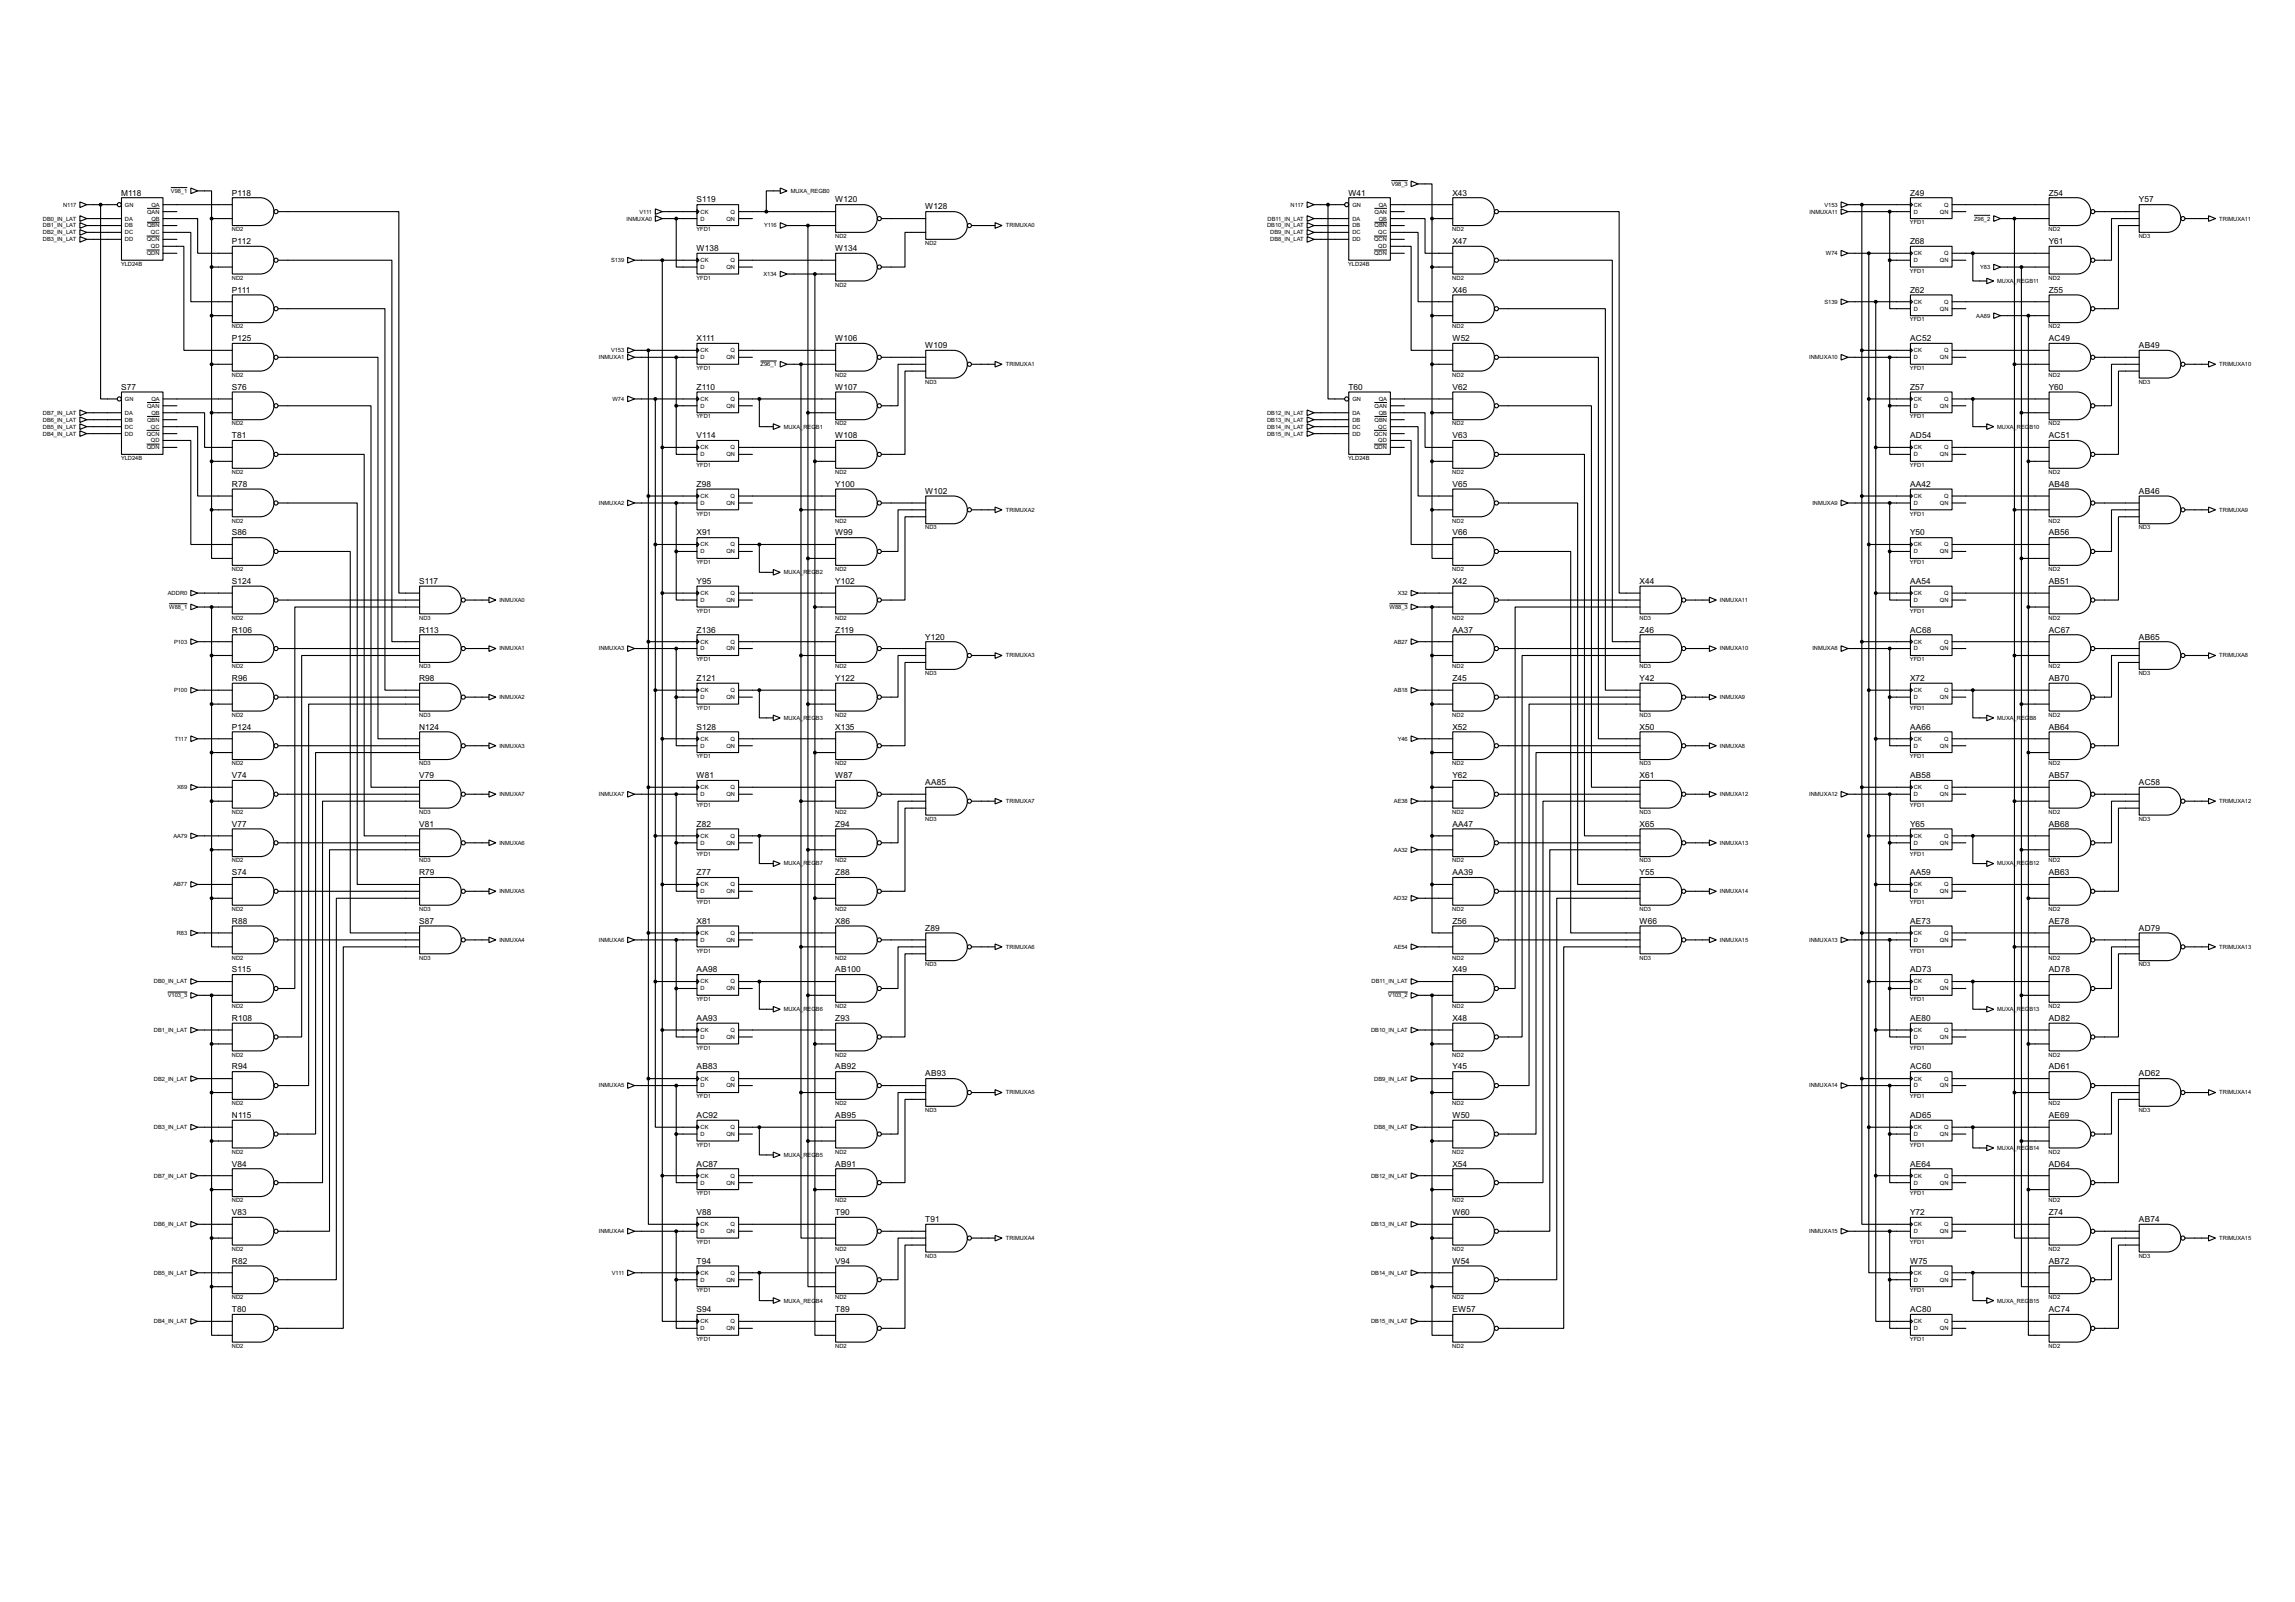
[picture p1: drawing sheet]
<svg xmlns="http://www.w3.org/2000/svg" width="841mm" height="587mm" viewBox="0 0 841 587" stroke-linecap="round" stroke-linejoin="round" font-family="sans-serif">
<defs><g id="words">
<g font-size="3.4">
<text x="44.4" y="71.6">M118</text>
<text x="85" y="71.6">P118</text>
<text x="493.9" y="71.6">W41</text>
<text x="532" y="71.6">X43</text>
<text x="699.7" y="71.6">Z49</text>
<text x="750.5" y="71.6">Z54</text>
<text x="255.2" y="74.1">S119</text>
<text x="306" y="74.1">W120</text>
<text x="339" y="76.7">W128</text>
<text x="783.5" y="74.1">Y57</text>
<text x="85" y="89.4">P112</text>
<text x="532" y="89.4">X47</text>
<text x="699.7" y="89.4">Z68</text>
<text x="750.5" y="89.4">Y61</text>
<text x="255.2" y="92">W138</text>
<text x="306" y="92">W134</text>
<text x="85" y="107.2">P111</text>
<text x="532" y="107.2">X46</text>
<text x="699.7" y="107.2">Z62</text>
<text x="750.5" y="107.2">Z55</text>
<text x="85" y="124.9">P125</text>
<text x="255.2" y="124.9">X111</text>
<text x="306" y="124.9">W106</text>
<text x="532" y="124.9">W52</text>
<text x="699.7" y="124.9">AC52</text>
<text x="750.5" y="124.9">AC49</text>
<text x="339" y="127.5">W109</text>
<text x="783.5" y="127.5">AB49</text>
<text x="44.4" y="142.8">S77</text>
<text x="85" y="142.8">S76</text>
<text x="255.2" y="142.8">Z110</text>
<text x="306" y="142.8">W107</text>
<text x="493.9" y="142.8">T60</text>
<text x="532" y="142.8">V62</text>
<text x="699.7" y="142.8">Z57</text>
<text x="750.5" y="142.8">Y60</text>
<text x="85" y="160.5">T81</text>
<text x="255.2" y="160.5">V114</text>
<text x="306" y="160.5">W108</text>
<text x="532" y="160.5">V63</text>
<text x="699.7" y="160.5">AD54</text>
<text x="750.5" y="160.5">AC51</text>
<text x="85" y="178.3">R78</text>
<text x="255.2" y="178.3">Z98</text>
<text x="306" y="178.3">Y100</text>
<text x="532" y="178.3">V65</text>
<text x="699.7" y="178.3">AA42</text>
<text x="750.5" y="178.3">AB48</text>
<text x="339" y="180.9">W102</text>
<text x="783.5" y="180.9">AB46</text>
<text x="85" y="196.1">S86</text>
<text x="255.2" y="196.1">X91</text>
<text x="306" y="196.1">W99</text>
<text x="532" y="196.1">V66</text>
<text x="699.7" y="196.1">Y50</text>
<text x="750.5" y="196.1">AB56</text>
<text x="85" y="213.8">S124</text>
<text x="153.6" y="213.8">S117</text>
<text x="255.2" y="213.8">Y95</text>
<text x="306" y="213.8">Y102</text>
<text x="532" y="213.8">X42</text>
<text x="600.6" y="213.8">X44</text>
<text x="699.7" y="213.8">AA54</text>
<text x="750.5" y="213.8">AB51</text>
<text x="85" y="231.7">R106</text>
<text x="153.6" y="231.7">R113</text>
<text x="255.2" y="231.7">Z136</text>
<text x="306" y="231.7">Z119</text>
<text x="532" y="231.7">AA37</text>
<text x="600.6" y="231.7">Z46</text>
<text x="699.7" y="231.7">AC68</text>
<text x="750.5" y="231.7">AC67</text>
<text x="339" y="234.2">Y120</text>
<text x="783.5" y="234.2">AB65</text>
<text x="85" y="249.4">R96</text>
<text x="153.6" y="249.4">R98</text>
<text x="255.2" y="249.4">Z121</text>
<text x="306" y="249.4">Y122</text>
<text x="532" y="249.4">Z45</text>
<text x="600.6" y="249.4">Y42</text>
<text x="699.7" y="249.4">X72</text>
<text x="750.5" y="249.4">AB70</text>
<text x="85" y="267.2">P124</text>
<text x="153.6" y="267.2">N124</text>
<text x="255.2" y="267.2">S128</text>
<text x="306" y="267.2">X135</text>
<text x="532" y="267.2">X52</text>
<text x="600.6" y="267.2">X50</text>
<text x="699.7" y="267.2">AA66</text>
<text x="750.5" y="267.2">AB64</text>
<text x="85" y="285">V74</text>
<text x="153.6" y="285">V79</text>
<text x="255.2" y="285">W81</text>
<text x="306" y="285">W87</text>
<text x="339" y="287.5">AA85</text>
<text x="532" y="285">Y62</text>
<text x="600.6" y="285">X61</text>
<text x="699.7" y="285">AB58</text>
<text x="750.5" y="285">AB57</text>
<text x="783.5" y="287.5">AC58</text>
<text x="85" y="302.8">V77</text>
<text x="153.6" y="302.8">V81</text>
<text x="255.2" y="302.8">Z82</text>
<text x="306" y="302.8">Z94</text>
<text x="532" y="302.8">AA47</text>
<text x="600.6" y="302.8">X65</text>
<text x="699.7" y="302.8">Y65</text>
<text x="750.5" y="302.8">AB68</text>
<text x="85" y="320.6">S74</text>
<text x="153.6" y="320.6">R79</text>
<text x="255.2" y="320.6">Z77</text>
<text x="306" y="320.6">Z88</text>
<text x="532" y="320.6">AA39</text>
<text x="600.6" y="320.6">Y55</text>
<text x="699.7" y="320.6">AA59</text>
<text x="750.5" y="320.6">AB63</text>
<text x="85" y="338.3">R88</text>
<text x="153.6" y="338.3">S87</text>
<text x="255.2" y="338.3">X81</text>
<text x="306" y="338.3">X86</text>
<text x="339" y="340.9">Z89</text>
<text x="532" y="338.3">Z56</text>
<text x="600.6" y="338.3">W66</text>
<text x="699.7" y="338.3">AE73</text>
<text x="750.5" y="338.3">AE78</text>
<text x="783.5" y="340.9">AD79</text>
<text x="85" y="356.1">S115</text>
<text x="255.2" y="356.1">AA98</text>
<text x="306" y="356.1">AB100</text>
<text x="532" y="356.1">X49</text>
<text x="699.7" y="356.1">AD73</text>
<text x="750.5" y="356.1">AD78</text>
<text x="85" y="373.9">R108</text>
<text x="255.2" y="373.9">AA93</text>
<text x="306" y="373.9">Z93</text>
<text x="532" y="373.9">X48</text>
<text x="699.7" y="373.9">AE80</text>
<text x="750.5" y="373.9">AD82</text>
<text x="85" y="391.7">R94</text>
<text x="255.2" y="391.7">AB83</text>
<text x="306" y="391.7">AB92</text>
<text x="339" y="394.2">AB93</text>
<text x="532" y="391.7">Y45</text>
<text x="699.7" y="391.7">AC60</text>
<text x="750.5" y="391.7">AD61</text>
<text x="783.5" y="394.2">AD62</text>
<text x="85" y="409.5">N115</text>
<text x="255.2" y="409.5">AC92</text>
<text x="306" y="409.5">AB95</text>
<text x="532" y="409.5">W50</text>
<text x="699.7" y="409.5">AD65</text>
<text x="750.5" y="409.5">AE69</text>
<text x="85" y="427.2">V84</text>
<text x="255.2" y="427.2">AC87</text>
<text x="306" y="427.2">AB91</text>
<text x="532" y="427.2">X54</text>
<text x="699.7" y="427.2">AE64</text>
<text x="750.5" y="427.2">AD64</text>
<text x="85" y="445">V83</text>
<text x="255.2" y="445">V88</text>
<text x="306" y="445">T90</text>
<text x="339" y="447.6">T91</text>
<text x="532" y="445">W60</text>
<text x="699.7" y="445">Y72</text>
<text x="750.5" y="445">Z74</text>
<text x="783.5" y="447.6">AB74</text>
<text x="85" y="462.8">R82</text>
<text x="255.2" y="462.8">T94</text>
<text x="306" y="462.8">V94</text>
<text x="532" y="462.8">W54</text>
<text x="699.7" y="462.8">W75</text>
<text x="750.5" y="462.8">AB72</text>
<text x="85" y="480.6">T80</text>
<text x="255.2" y="480.6">S94</text>
<text x="306" y="480.6">T89</text>
<text x="532" y="480.6">EW57</text>
<text x="699.7" y="480.6">AC80</text>
<text x="750.5" y="480.6">AC74</text>
</g>
<g font-size="2.4">
<text x="62.6" y="70.6">V98_1</text>
<text x="289.6" y="70.6">MUXA_REGB0</text>
<text x="509.7" y="68.1">V98_3</text>
<text x="23.1" y="75.6">N117</text>
<text x="45.8" y="75.6">GN</text>
<text x="55.4" y="75.6">QA</text>
<text x="472.7" y="75.6">N117</text>
<text x="495.4" y="75.6">GN</text>
<text x="505" y="75.6">QA</text>
<text x="668.3" y="75.6">V153</text>
<text x="701.1" y="75.6">CK</text>
<text x="712.1" y="75.6">Q</text>
<text x="15.7" y="80.8">DB0_IN_LAT</text>
<text x="15.7" y="83.3">DB1_IN_LAT</text>
<text x="45.8" y="80.8">DA</text>
<text x="45.8" y="83.3">DB</text>
<text x="53.9" y="78.2">QAN</text>
<text x="53.9" y="83.3">QBN</text>
<text x="55.4" y="80.8">QB</text>
<text x="229.5" y="80.8">INMUXA0</text>
<text x="234.3" y="78.2">V111</text>
<text x="256.6" y="80.8">D</text>
<text x="256.6" y="78.2">CK</text>
<text x="266.1" y="80.8">QN</text>
<text x="267.6" y="78.2">Q</text>
<text x="279.9" y="83.3">Y116</text>
<text x="368.4" y="83.3">TRIMUXA0</text>
<text x="464.1" y="83.3">DB10_IN_LAT</text>
<text x="464.3" y="80.8">DB11_IN_LAT</text>
<text x="495.4" y="80.8">DA</text>
<text x="495.4" y="83.3">DB</text>
<text x="503.5" y="78.2">QAN</text>
<text x="503.5" y="83.3">QBN</text>
<text x="505" y="80.8">QB</text>
<text x="662.9" y="78.2">INMUXA11</text>
<text x="699.6" y="82.2">YFD1</text>
<text x="701.1" y="78.2">D</text>
<text x="710.6" y="78.2">QN</text>
<text x="723.1" y="80.8">Z96_2</text>
<text x="812.9" y="80.8">TRIMUXA11</text>
<text x="15.7" y="85.8">DB2_IN_LAT</text>
<text x="15.7" y="88.3">DB3_IN_LAT</text>
<text x="45.8" y="85.8">DC</text>
<text x="45.8" y="88.3">DD</text>
<text x="53.7" y="88.3">QCN</text>
<text x="55.3" y="85.8">QC</text>
<text x="84.9" y="84.7">ND2</text>
<text x="255.1" y="84.7">YFD1</text>
<text x="305.9" y="87.2">ND2</text>
<text x="338.9" y="89.7">ND2</text>
<text x="465.3" y="85.8">DB9_IN_LAT</text>
<text x="465.3" y="88.3">DB8_IN_LAT</text>
<text x="495.4" y="85.8">DC</text>
<text x="495.4" y="88.3">DD</text>
<text x="503.3" y="88.3">QCN</text>
<text x="504.9" y="85.8">QC</text>
<text x="532" y="84.7">ND2</text>
<text x="750.4" y="84.7">ND2</text>
<text x="783.4" y="87.2">ND3</text>
<text x="53.7" y="93.5">QDN</text>
<text x="55.3" y="90.9">QD</text>
<text x="223.8" y="96">S139</text>
<text x="256.6" y="96">CK</text>
<text x="267.6" y="96">Q</text>
<text x="503.3" y="93.5">QDN</text>
<text x="504.9" y="90.9">QD</text>
<text x="668.8" y="93.5">W74</text>
<text x="701.1" y="96">D</text>
<text x="701.1" y="93.5">CK</text>
<text x="710.6" y="96">QN</text>
<text x="712.1" y="93.5">Q</text>
<text x="44.3" y="97.4">YLD24B</text>
<text x="256.6" y="98.5">D</text>
<text x="266.1" y="98.5">QN</text>
<text x="279.7" y="101">X134</text>
<text x="493.9" y="97.4">YLD24B</text>
<text x="699.6" y="99.9">YFD1</text>
<text x="725.4" y="98.5">Y83</text>
<text x="84.9" y="102.4">ND2</text>
<text x="255.1" y="102.4">YFD1</text>
<text x="305.9" y="105">ND2</text>
<text x="532" y="102.4">ND2</text>
<text x="731.6" y="103.6">MUXA_REGB11</text>
<text x="750.4" y="102.4">ND2</text>
<text x="668.3" y="111.2">S139</text>
<text x="701.1" y="113.7">D</text>
<text x="701.1" y="111.2">CK</text>
<text x="710.6" y="113.7">QN</text>
<text x="712.1" y="111.2">Q</text>
<text x="699.6" y="117.7">YFD1</text>
<text x="723.9" y="116.3">AA89</text>
<text x="84.9" y="120.3">ND2</text>
<text x="532" y="120.3">ND2</text>
<text x="750.4" y="120.3">ND2</text>
<text x="219.4" y="131.6">INMUXA1</text>
<text x="223.8" y="129">V153</text>
<text x="256.6" y="131.6">D</text>
<text x="256.6" y="129">CK</text>
<text x="266.1" y="131.6">QN</text>
<text x="267.6" y="129">Q</text>
<text x="662.7" y="131.6">INMUXA10</text>
<text x="701.1" y="131.6">D</text>
<text x="701.1" y="129">CK</text>
<text x="710.6" y="131.6">QN</text>
<text x="712.1" y="129">Q</text>
<text x="255.1" y="135.5">YFD1</text>
<text x="278.6" y="134.1">Z96_1</text>
<text x="368.4" y="134.1">TRIMUXA1</text>
<text x="699.6" y="135.5">YFD1</text>
<text x="812.9" y="134.1">TRIMUXA10</text>
<text x="84.9" y="138">ND2</text>
<text x="305.9" y="138">ND2</text>
<text x="338.9" y="140.5">ND3</text>
<text x="532" y="138">ND2</text>
<text x="750.4" y="138">ND2</text>
<text x="783.4" y="140.5">ND3</text>
<text x="45.8" y="146.8">GN</text>
<text x="53.9" y="149.3">QAN</text>
<text x="55.4" y="146.8">QA</text>
<text x="224.3" y="146.8">W74</text>
<text x="256.6" y="149.3">D</text>
<text x="256.6" y="146.8">CK</text>
<text x="266.1" y="149.3">QN</text>
<text x="267.6" y="146.8">Q</text>
<text x="495.4" y="146.8">GN</text>
<text x="503.5" y="149.3">QAN</text>
<text x="505" y="146.8">QA</text>
<text x="701.1" y="149.3">D</text>
<text x="701.1" y="146.8">CK</text>
<text x="710.6" y="149.3">QN</text>
<text x="712.1" y="146.8">Q</text>
<text x="15.7" y="151.8">DB7_IN_LAT</text>
<text x="15.7" y="154.4">DB6_IN_LAT</text>
<text x="45.8" y="151.8">DA</text>
<text x="45.8" y="154.4">DB</text>
<text x="53.9" y="154.4">QBN</text>
<text x="55.4" y="151.8">QB</text>
<text x="84.9" y="155.8">ND2</text>
<text x="255.1" y="153.2">YFD1</text>
<text x="305.9" y="155.8">ND2</text>
<text x="464.1" y="151.8">DB12_IN_LAT</text>
<text x="464.1" y="154.4">DB13_IN_LAT</text>
<text x="495.4" y="151.8">DA</text>
<text x="495.4" y="154.4">DB</text>
<text x="503.5" y="154.4">QBN</text>
<text x="505" y="151.8">QB</text>
<text x="532" y="155.8">ND2</text>
<text x="699.6" y="153.2">YFD1</text>
<text x="750.4" y="155.8">ND2</text>
<text x="15.7" y="157">DB5_IN_LAT</text>
<text x="15.7" y="159.5">DB4_IN_LAT</text>
<text x="45.8" y="157">DC</text>
<text x="45.8" y="159.5">DD</text>
<text x="53.7" y="159.5">QCN</text>
<text x="55.3" y="157">QC</text>
<text x="287.1" y="157">MUXA_REG</text>
<text x="298.9" y="157">B1</text>
<text x="464.1" y="157">DB14_IN_LAT</text>
<text x="464.1" y="159.5">DB15_IN_LAT</text>
<text x="495.4" y="157">DC</text>
<text x="495.4" y="159.5">DD</text>
<text x="503.3" y="159.5">QCN</text>
<text x="504.9" y="157">QC</text>
<text x="731.6" y="157">MUXA_REG</text>
<text x="743.4" y="157">B10</text>
<text x="53.7" y="164.5">QDN</text>
<text x="55.3" y="162">QD</text>
<text x="256.6" y="167.1">D</text>
<text x="256.6" y="164.5">CK</text>
<text x="266.1" y="167.1">QN</text>
<text x="267.6" y="164.5">Q</text>
<text x="503.3" y="164.5">QDN</text>
<text x="504.9" y="162">QD</text>
<text x="701.1" y="167.1">D</text>
<text x="701.1" y="164.5">CK</text>
<text x="710.6" y="167.1">QN</text>
<text x="712.1" y="164.5">Q</text>
<text x="44.3" y="168.5">YLD24B</text>
<text x="84.9" y="173.6">ND2</text>
<text x="255.1" y="171.1">YFD1</text>
<text x="305.9" y="173.6">ND2</text>
<text x="493.9" y="168.5">YLD24B</text>
<text x="532" y="173.6">ND2</text>
<text x="699.6" y="171.1">YFD1</text>
<text x="750.4" y="173.6">ND2</text>
<text x="219.4" y="184.9">INMUXA2</text>
<text x="256.6" y="184.9">D</text>
<text x="256.6" y="182.4">CK</text>
<text x="266.1" y="184.9">QN</text>
<text x="267.6" y="182.4">Q</text>
<text x="663.9" y="184.9">INMUXA9</text>
<text x="701.1" y="184.9">D</text>
<text x="701.1" y="182.4">CK</text>
<text x="710.6" y="184.9">QN</text>
<text x="712.1" y="182.4">Q</text>
<text x="84.9" y="191.3">ND2</text>
<text x="255.1" y="188.8">YFD1</text>
<text x="305.9" y="191.3">ND2</text>
<text x="368.4" y="187.4">TRIMUXA2</text>
<text x="532" y="191.3">ND2</text>
<text x="699.6" y="188.8">YFD1</text>
<text x="750.4" y="191.3">ND2</text>
<text x="812.9" y="187.4">TRIMUXA9</text>
<text x="338.9" y="193.9">ND3</text>
<text x="783.4" y="193.9">ND3</text>
<text x="256.6" y="202.6">D</text>
<text x="256.6" y="200.1">CK</text>
<text x="266.1" y="202.6">QN</text>
<text x="267.6" y="200.1">Q</text>
<text x="701.1" y="202.6">D</text>
<text x="701.1" y="200.1">CK</text>
<text x="710.6" y="202.6">QN</text>
<text x="712.1" y="200.1">Q</text>
<text x="84.9" y="209.2">ND2</text>
<text x="255.1" y="206.6">YFD1</text>
<text x="305.9" y="209.2">ND2</text>
<text x="532" y="209.2">ND2</text>
<text x="699.6" y="206.6">YFD1</text>
<text x="750.4" y="209.2">ND2</text>
<text x="287.1" y="210.3">MUXA_REG</text>
<text x="298.9" y="210.3">B2</text>
<text x="61.4" y="217.9">ADDR0</text>
<text x="182.9" y="220.5">INMUXA0</text>
<text x="256.6" y="220.5">D</text>
<text x="256.6" y="217.9">CK</text>
<text x="266.1" y="220.5">QN</text>
<text x="267.6" y="217.9">Q</text>
<text x="512" y="217.9">X32</text>
<text x="630" y="220.5">INMUXA11</text>
<text x="701.1" y="220.5">D</text>
<text x="701.1" y="217.9">CK</text>
<text x="710.6" y="220.5">QN</text>
<text x="712.1" y="217.9">Q</text>
<text x="62" y="223">W88_1</text>
<text x="84.9" y="226.9">ND2</text>
<text x="153.5" y="226.9">ND3</text>
<text x="255.1" y="224.4">YFD1</text>
<text x="305.9" y="226.9">ND2</text>
<text x="509" y="223">W88_3</text>
<text x="532" y="226.9">ND2</text>
<text x="600.6" y="226.9">ND3</text>
<text x="699.6" y="224.4">YFD1</text>
<text x="750.4" y="226.9">ND2</text>
<text x="63.8" y="235.7">P103</text>
<text x="182.9" y="238.2">INMUXA1</text>
<text x="219.4" y="238.2">INMUXA3</text>
<text x="256.6" y="238.2">D</text>
<text x="256.6" y="235.7">CK</text>
<text x="266.1" y="238.2">QN</text>
<text x="267.6" y="235.7">Q</text>
<text x="510.6" y="235.7">AB27</text>
<text x="630" y="238.2">INMUXA10</text>
<text x="663.9" y="238.2">INMUXA8</text>
<text x="701.1" y="238.2">D</text>
<text x="701.1" y="235.7">CK</text>
<text x="710.6" y="238.2">QN</text>
<text x="712.1" y="235.7">Q</text>
<text x="84.9" y="244.7">ND2</text>
<text x="153.5" y="244.7">ND3</text>
<text x="255.1" y="242.2">YFD1</text>
<text x="305.9" y="244.7">ND2</text>
<text x="368.4" y="240.8">TRIMUXA3</text>
<text x="532" y="244.7">ND2</text>
<text x="600.6" y="244.7">ND3</text>
<text x="699.6" y="242.2">YFD1</text>
<text x="750.4" y="244.7">ND2</text>
<text x="812.9" y="240.8">TRIMUXA8</text>
<text x="338.9" y="247.3">ND3</text>
<text x="783.4" y="247.3">ND3</text>
<text x="63.8" y="253.5">P100</text>
<text x="182.9" y="256">INMUXA2</text>
<text x="256.6" y="256">D</text>
<text x="256.6" y="253.5">CK</text>
<text x="266.1" y="256">QN</text>
<text x="267.6" y="253.5">Q</text>
<text x="510.6" y="253.5">AB18</text>
<text x="630" y="256">INMUXA9</text>
<text x="701.1" y="256">D</text>
<text x="701.1" y="253.5">CK</text>
<text x="710.6" y="256">QN</text>
<text x="712.1" y="253.5">Q</text>
<text x="84.9" y="262.5">ND2</text>
<text x="153.5" y="262.5">ND3</text>
<text x="255.1" y="260">YFD1</text>
<text x="287.1" y="263.6">MUXA_REG</text>
<text x="298.9" y="263.6">B3</text>
<text x="305.9" y="262.5">ND2</text>
<text x="532" y="262.5">ND2</text>
<text x="600.6" y="262.5">ND3</text>
<text x="699.6" y="260">YFD1</text>
<text x="731.6" y="263.6">MUXA_REG</text>
<text x="743.4" y="263.6">B8</text>
<text x="750.4" y="262.5">ND2</text>
<text x="64" y="271.3">T117</text>
<text x="182.9" y="273.8">INMUXA3</text>
<text x="256.6" y="273.8">D</text>
<text x="256.6" y="271.3">CK</text>
<text x="266.1" y="273.8">QN</text>
<text x="267.6" y="271.3">Q</text>
<text x="512" y="271.3">Y46</text>
<text x="630" y="273.8">INMUXA8</text>
<text x="701.1" y="273.8">D</text>
<text x="701.1" y="271.3">CK</text>
<text x="710.6" y="273.8">QN</text>
<text x="712.1" y="271.3">Q</text>
<text x="84.9" y="280.3">ND2</text>
<text x="153.5" y="280.3">ND3</text>
<text x="255.1" y="277.7">YFD1</text>
<text x="305.9" y="280.3">ND2</text>
<text x="532" y="280.3">ND2</text>
<text x="600.6" y="280.3">ND3</text>
<text x="699.6" y="277.7">YFD1</text>
<text x="750.4" y="280.3">ND2</text>
<text x="64.9" y="289">X69</text>
<text x="182.9" y="291.6">INMUXA7</text>
<text x="219.4" y="291.6">INMUXA7</text>
<text x="256.6" y="291.6">D</text>
<text x="256.6" y="289">CK</text>
<text x="266.1" y="291.6">QN</text>
<text x="267.6" y="289">Q</text>
<text x="630" y="291.6">INMUXA12</text>
<text x="662.7" y="291.6">INMUXA12</text>
<text x="701.1" y="291.6">D</text>
<text x="701.1" y="289">CK</text>
<text x="710.6" y="291.6">QN</text>
<text x="712.1" y="289">Q</text>
<text x="84.9" y="298.1">ND2</text>
<text x="153.5" y="298.1">ND3</text>
<text x="255.1" y="295.5">YFD1</text>
<text x="305.9" y="298.1">ND2</text>
<text x="368.4" y="294.1">TRIMUXA7</text>
<text x="510.6" y="294.1">AE38</text>
<text x="532" y="298.1">ND2</text>
<text x="600.6" y="298.1">ND3</text>
<text x="699.6" y="295.5">YFD1</text>
<text x="750.4" y="298.1">ND2</text>
<text x="812.9" y="294.1">TRIMUXA12</text>
<text x="338.9" y="300.6">ND3</text>
<text x="783.4" y="300.6">ND3</text>
<text x="63.5" y="306.8">AA79</text>
<text x="182.9" y="309.4">INMUXA6</text>
<text x="256.6" y="309.4">D</text>
<text x="256.6" y="306.8">CK</text>
<text x="266.1" y="309.4">QN</text>
<text x="267.6" y="306.8">Q</text>
<text x="510.6" y="311.9">AA32</text>
<text x="630" y="309.4">INMUXA13</text>
<text x="701.1" y="309.4">D</text>
<text x="701.1" y="306.8">CK</text>
<text x="710.6" y="309.4">QN</text>
<text x="712.1" y="306.8">Q</text>
<text x="84.9" y="315.8">ND2</text>
<text x="153.5" y="315.8">ND3</text>
<text x="255.1" y="313.3">YFD1</text>
<text x="287.1" y="317">MUXA_REG</text>
<text x="298.9" y="317">B7</text>
<text x="305.9" y="315.8">ND2</text>
<text x="532" y="315.8">ND2</text>
<text x="600.6" y="315.8">ND3</text>
<text x="699.6" y="313.3">YFD1</text>
<text x="731.6" y="317">MUXA_REG</text>
<text x="743.4" y="317">B12</text>
<text x="750.4" y="315.8">ND2</text>
<text x="63.5" y="324.6">AB77</text>
<text x="182.9" y="327.1">INMUXA5</text>
<text x="256.6" y="327.1">D</text>
<text x="256.6" y="324.6">CK</text>
<text x="266.1" y="327.1">QN</text>
<text x="267.6" y="324.6">Q</text>
<text x="510.4" y="329.7">AD32</text>
<text x="630" y="327.1">INMUXA14</text>
<text x="701.1" y="327.1">D</text>
<text x="701.1" y="324.6">CK</text>
<text x="710.6" y="327.1">QN</text>
<text x="712.1" y="324.6">Q</text>
<text x="84.9" y="333.6">ND2</text>
<text x="153.5" y="333.6">ND3</text>
<text x="255.1" y="331.1">YFD1</text>
<text x="305.9" y="333.6">ND2</text>
<text x="532" y="333.6">ND2</text>
<text x="600.6" y="333.6">ND3</text>
<text x="699.6" y="331.1">YFD1</text>
<text x="750.4" y="333.6">ND2</text>
<text x="64.8" y="342.4">R83</text>
<text x="182.9" y="344.9">INMUXA4</text>
<text x="219.4" y="344.9">INMUXA6</text>
<text x="256.6" y="344.9">D</text>
<text x="256.6" y="342.4">CK</text>
<text x="266.1" y="344.9">QN</text>
<text x="267.6" y="342.4">Q</text>
<text x="368.4" y="347.5">TRIMUXA6</text>
<text x="510.6" y="347.5">AE54</text>
<text x="630" y="344.9">INMUXA15</text>
<text x="662.7" y="344.9">INMUXA13</text>
<text x="701.1" y="344.9">D</text>
<text x="701.1" y="342.4">CK</text>
<text x="710.6" y="344.9">QN</text>
<text x="712.1" y="342.4">Q</text>
<text x="812.9" y="347.5">TRIMUXA13</text>
<text x="84.9" y="351.4">ND2</text>
<text x="153.5" y="351.4">ND3</text>
<text x="255.1" y="348.9">YFD1</text>
<text x="305.9" y="351.4">ND2</text>
<text x="338.9" y="353.9">ND3</text>
<text x="532" y="351.4">ND2</text>
<text x="600.6" y="351.4">ND3</text>
<text x="699.6" y="348.9">YFD1</text>
<text x="750.4" y="351.4">ND2</text>
<text x="783.4" y="353.9">ND3</text>
<text x="56.3" y="360.2">DB0_IN_LAT</text>
<text x="61.5" y="365.2">V103_3</text>
<text x="256.6" y="362.7">D</text>
<text x="256.6" y="360.2">CK</text>
<text x="266.1" y="362.7">QN</text>
<text x="267.6" y="360.2">Q</text>
<text x="502.4" y="360.2">DB11_IN_LAT</text>
<text x="508.5" y="365.2">V103_2</text>
<text x="701.1" y="362.7">D</text>
<text x="701.1" y="360.2">CK</text>
<text x="710.6" y="362.7">QN</text>
<text x="712.1" y="360.2">Q</text>
<text x="84.9" y="369.2">ND2</text>
<text x="255.1" y="366.6">YFD1</text>
<text x="287.1" y="370.3">MUXA_REG</text>
<text x="298.9" y="370.3">B6</text>
<text x="305.9" y="369.2">ND2</text>
<text x="532" y="369.2">ND2</text>
<text x="699.6" y="366.6">YFD1</text>
<text x="731.6" y="370.3">MUXA_REG</text>
<text x="743.4" y="370.3">B13</text>
<text x="750.4" y="369.2">ND2</text>
<text x="56.3" y="377.9">DB1_IN_LAT</text>
<text x="256.6" y="377.9">CK</text>
<text x="267.6" y="377.9">Q</text>
<text x="502.2" y="377.9">DB10_IN_LAT</text>
<text x="701.1" y="377.9">CK</text>
<text x="712.1" y="377.9">Q</text>
<text x="256.6" y="380.5">D</text>
<text x="266.1" y="380.5">QN</text>
<text x="701.1" y="380.5">D</text>
<text x="710.6" y="380.5">QN</text>
<text x="84.9" y="387">ND2</text>
<text x="255.1" y="384.4">YFD1</text>
<text x="305.9" y="387">ND2</text>
<text x="532" y="387">ND2</text>
<text x="699.6" y="384.4">YFD1</text>
<text x="750.4" y="387">ND2</text>
<text x="56.3" y="395.7">DB2_IN_LAT</text>
<text x="256.6" y="395.7">CK</text>
<text x="267.6" y="395.7">Q</text>
<text x="503.4" y="395.7">DB9_IN_LAT</text>
<text x="701.1" y="395.7">CK</text>
<text x="712.1" y="395.7">Q</text>
<text x="219.4" y="398.3">INMUXA5</text>
<text x="256.6" y="398.3">D</text>
<text x="266.1" y="398.3">QN</text>
<text x="368.4" y="400.8">TRIMUXA5</text>
<text x="662.7" y="398.3">INMUXA14</text>
<text x="701.1" y="398.3">D</text>
<text x="710.6" y="398.3">QN</text>
<text x="812.9" y="400.8">TRIMUXA14</text>
<text x="84.9" y="404.7">ND2</text>
<text x="255.1" y="402.2">YFD1</text>
<text x="305.9" y="404.7">ND2</text>
<text x="338.9" y="407.3">ND3</text>
<text x="532" y="404.7">ND2</text>
<text x="699.6" y="402.2">YFD1</text>
<text x="750.4" y="404.7">ND2</text>
<text x="783.4" y="407.3">ND3</text>
<text x="56.3" y="413.5">DB3_IN_LAT</text>
<text x="256.6" y="413.5">CK</text>
<text x="267.6" y="413.5">Q</text>
<text x="503.4" y="413.5">DB8_IN_LAT</text>
<text x="701.1" y="413.5">CK</text>
<text x="712.1" y="413.5">Q</text>
<text x="255.1" y="420">YFD1</text>
<text x="256.6" y="416">D</text>
<text x="266.1" y="416">QN</text>
<text x="699.6" y="420">YFD1</text>
<text x="701.1" y="416">D</text>
<text x="710.6" y="416">QN</text>
<text x="84.9" y="422.5">ND2</text>
<text x="287.1" y="423.7">MUXA_REG</text>
<text x="298.9" y="423.7">B5</text>
<text x="305.9" y="422.5">ND2</text>
<text x="532" y="422.5">ND2</text>
<text x="731.6" y="421.1">MUXA_REG</text>
<text x="743.4" y="421.1">B14</text>
<text x="750.4" y="422.5">ND2</text>
<text x="56.3" y="431.3">DB7_IN_LAT</text>
<text x="256.6" y="431.3">CK</text>
<text x="267.6" y="431.3">Q</text>
<text x="502.2" y="431.3">DB12_IN_LAT</text>
<text x="701.1" y="431.3">CK</text>
<text x="712.1" y="431.3">Q</text>
<text x="255.1" y="437.8">YFD1</text>
<text x="256.6" y="433.8">D</text>
<text x="266.1" y="433.8">QN</text>
<text x="699.6" y="437.8">YFD1</text>
<text x="701.1" y="433.8">D</text>
<text x="710.6" y="433.8">QN</text>
<text x="84.9" y="440.3">ND2</text>
<text x="305.9" y="440.3">ND2</text>
<text x="532" y="440.3">ND2</text>
<text x="750.4" y="440.3">ND2</text>
<text x="56.3" y="449.1">DB6_IN_LAT</text>
<text x="256.6" y="449.1">CK</text>
<text x="267.6" y="449.1">Q</text>
<text x="502.2" y="449.1">DB13_IN_LAT</text>
<text x="701.1" y="449.1">CK</text>
<text x="712.1" y="449.1">Q</text>
<text x="219.4" y="451.6">INMUXA4</text>
<text x="255.1" y="455.5">YFD1</text>
<text x="256.6" y="451.6">D</text>
<text x="266.1" y="451.6">QN</text>
<text x="368.4" y="454.1">TRIMUXA4</text>
<text x="662.7" y="451.6">INMUXA15</text>
<text x="699.6" y="455.5">YFD1</text>
<text x="701.1" y="451.6">D</text>
<text x="710.6" y="451.6">QN</text>
<text x="812.9" y="454.1">TRIMUXA15</text>
<text x="84.9" y="458.1">ND2</text>
<text x="305.9" y="458.1">ND2</text>
<text x="338.9" y="460.6">ND3</text>
<text x="532" y="458.1">ND2</text>
<text x="750.4" y="458.1">ND2</text>
<text x="783.4" y="460.6">ND3</text>
<text x="56.3" y="466.8">DB5_IN_LAT</text>
<text x="224.1" y="466.8">V111</text>
<text x="256.6" y="466.8">CK</text>
<text x="267.6" y="466.8">Q</text>
<text x="502.2" y="466.8">DB14_IN_LAT</text>
<text x="701.1" y="466.8">CK</text>
<text x="712.1" y="466.8">Q</text>
<text x="255.1" y="473.3">YFD1</text>
<text x="256.6" y="469.4">D</text>
<text x="266.1" y="469.4">QN</text>
<text x="699.6" y="473.3">YFD1</text>
<text x="701.1" y="469.4">D</text>
<text x="710.6" y="469.4">QN</text>
<text x="84.9" y="475.9">ND2</text>
<text x="287.1" y="477">MUXA_REG</text>
<text x="298.9" y="477">B4</text>
<text x="305.9" y="475.9">ND2</text>
<text x="532" y="475.9">ND2</text>
<text x="731.6" y="477">MUXA_REG</text>
<text x="743.4" y="477">B15</text>
<text x="750.4" y="475.9">ND2</text>
<text x="56.3" y="484.6">DB4_IN_LAT</text>
<text x="256.6" y="484.6">CK</text>
<text x="267.6" y="484.6">Q</text>
<text x="502.2" y="484.6">DB15_IN_LAT</text>
<text x="701.1" y="484.6">CK</text>
<text x="712.1" y="484.6">Q</text>
<text x="255.1" y="491.1">YFD1</text>
<text x="256.6" y="487.2">D</text>
<text x="266.1" y="487.2">QN</text>
<text x="699.6" y="491.1">YFD1</text>
<text x="701.1" y="487.2">D</text>
<text x="710.6" y="487.2">QN</text>
<text x="84.9" y="493.6">ND2</text>
<text x="305.9" y="493.6">ND2</text>
<text x="532" y="493.6">ND2</text>
<text x="750.4" y="493.6">ND2</text>
</g>
</g></defs>
<g fill="none" stroke="#000" stroke-width=".4">
<path d="M29.3 79l2.5 1.1-2.5 1zM29.3 74l2.5 1-2.5 1zM31.8 75h11.2M36.9 75v71.1h6.1M44.5 72.4h15.2v22.9h-15.2zM59.7 75h25.4M59.7 77.5h5.1M69.9 68.9l2.5 1-2.5 1zM72.4 69.9h5.1v10.2M85.1 72.4h10.2a5.1 5.1 0 0 1 5.1 5.1 5.1 5.1 0 0 1-5.1 5.1h-10.2zM101.9 77.5h44.2v139.7h7.6M240.1 76.5l2.5 1-2.5 1z"/>
<path d="M240.1 79l2.5 1.1-2.5 1zM242.6 77.5h12.7M255.3 75h15.3v7.6h-15.3zM255.3 76.8l.8 .7-.8 .8zM270.6 77.5h35.5M285.8 68.9l2.5 1-2.5 1zM285.8 69.9h-5.1v7.6M306.1 75h10.2a5.1 5.1 0 0 1 5.1 5 5.1 5.1 0 0 1-5.1 5.1h-10.2zM339.1 77.5h10.2a5.1 5.1 0 0 1 5.1 5.1 5.1 5.1 0 0 1-5.1 5.1h-10.2zM478.8 79l2.6 1.1-2.6 1zM478.8 74l2.6 1-2.6 1zM481.4 75h11.2"/>
<path d="M486.5 75v71.1h6.1M494.1 72.4h15.2v22.9h-15.2zM509.3 75h22.9M509.3 77.5h5.1M516.9 66.3l2.6 1.1-2.6 1zM519.5 67.4h5.1v12.7M532.2 72.4h10.1a5.1 5.1 0 0 1 5.1 5.1 5.1 5.1 0 0 1-5.1 5.1h-10.1zM548.9 77.5h44.2v139.7h7.7M674.4 74l2.6 1-2.6 1zM674.4 76.5l2.6 1-2.6 1zM677 75h22.8M677 77.5h22.8"/>
<path d="M682 75v320M692.2 77.5v17.8M699.8 72.4h15.3v7.7h-15.3zM699.8 74.2l.8 .8-.8 .7zM715.1 75h35.5M715.1 77.5h5M730.3 79l2.5 1.1-2.5 1zM750.6 72.4h10.2a5.1 5.1 0 0 1 5.1 5.1 5.1 5.1 0 0 1-5.1 5.1h-10.2zM767.4 77.5h16.2M783.6 75h10.2a5.1 5.1 0 0 1 5.1 5 5.1 5.1 0 0 1-5.1 5.1h-10.2zM809 79l2.6 1.1-2.6 1zM29.3 81.6l2.5 1-2.5 1z"/>
<path d="M29.3 84.1l2.5 1-2.5 1.1zM29.3 86.7l2.5 1-2.5 1zM31.8 80.1h12.7M31.8 82.6h12.7M31.8 85.1h12.7M31.8 87.7h12.7M59.7 80.1h12.7v12.7h12.7M59.7 85.1h10.2v25.4h15.2M59.7 90.2h7.7v38.1h17.7M59.7 82.6h5.1M59.7 87.7h5.1M59.7 92.8h5.1"/>
<path d="M77.5 80.1h7.6M77.5 97.8h7.6M77.5 80.1v106.6M85.1 90.2h10.2a5.1 5.1 0 0 1 5.1 5.1 5.1 5.1 0 0 1-5.1 5.1h-10.2zM101.9 95.3h41.7v139.7h10.1M229.9 94.3l2.6 1-2.6 1zM232.5 95.3h22.8M242.6 80.1h12.7M242.6 95.3v335.3M247.7 80.1v17.7h7.6M255.3 92.8h15.3v7.6h-15.3zM255.3 94.5l.8 .8-.8 .8z"/>
<path d="M270.6 80.1h5M270.6 97.8h5M270.6 95.3h35.5M285.8 99.4l2.5 1-2.5 1zM285.8 81.6l2.5 1-2.5 1zM288.3 82.6h17.8M296 82.6v335.3M306.1 92.8h10.2a5.1 5.1 0 0 1 5.1 5 5.1 5.1 0 0 1-5.1 5.1h-10.2zM322.9 80.1h16.2M339.1 85.1h-7.6v12.7h-8.6M355.9 82.6h8.6M364.5 81.6l2.6 1-2.6 1z"/>
<path d="M478.8 81.6l2.6 1-2.6 1zM478.8 84.1l2.6 1-2.6 1.1zM478.8 86.7l2.6 1-2.6 1zM481.4 80.1h12.7M481.4 82.6h12.7M481.4 85.1h12.7M481.4 87.7h12.7M509.3 80.1h12.7v12.7h10.2M509.3 85.1h10.2v25.4h12.7M509.3 90.2h7.6v38.1h15.3M509.3 82.6h5.1M509.3 87.7h5.1"/>
<path d="M509.3 92.8h5.1M524.6 80.1h7.6M524.6 97.8h7.6M524.6 80.1v106.6M532.2 90.2h10.1a5.1 5.1 0 0 1 5.1 5.1 5.1 5.1 0 0 1-5.1 5.1h-10.1zM548.9 95.3h41.7v139.7h10.2M674.4 91.7l2.6 1.1-2.6 1zM677 92.8h22.8M684.6 92.8v320M692.2 95.3v17.8h7.6M692.2 95.3h7.6M699.8 90.2h15.3v7.6h-15.3z"/>
<path d="M699.8 92l.8 .8-.8 .7zM715.1 95.3h5M715.1 92.8h35.5M722.7 92.8v10.1h5.1M730.3 96.8l2.5 1-2.5 1.1zM732.8 80.1h17.8M732.8 97.8h17.8M737.9 80.1v320M740.5 97.8v320.1M750.6 90.2h10.2a5.1 5.1 0 0 1 5.1 5.1 5.1 5.1 0 0 1-5.1 5.1h-10.2zM783.6 80.1h-10.1v15.2h-6.1M783.6 82.6h-7.6v30.5h-8.6"/>
<path d="M800.4 80.1h8.6M77.5 115.6h7.6M85.1 108h10.2a5.1 5.1 0 0 1 5.1 5.1 5.1 5.1 0 0 1-5.1 5.1h-10.2zM101.9 113.1h39.1v139.7h12.7M288.3 100.4h17.8M298.5 100.4v335.3M524.6 115.6h7.6M532.2 108h10.1a5.1 5.1 0 0 1 5.1 5.1 5.1 5.1 0 0 1-5.1 5.1h-10.1zM548.9 113.1h39.2v139.7h12.7M674.4 109.5l2.6 1-2.6 1.1zM677 110.5h22.8M687.1 110.5v320.1"/>
<path d="M699.8 108h15.3v7.6h-15.3zM699.8 109.8l.8 .7-.8 .8zM715.1 110.5h35.5M715.1 113.1h5M727.8 101.9l2.5 1-2.5 1zM730.3 114.6l2.5 1-2.5 1zM732.8 115.6h17.8M743 115.6v320.1M750.6 108h10.2a5.1 5.1 0 0 1 5.1 5.1 5.1 5.1 0 0 1-5.1 5.1h-10.2zM77.5 133.4h7.6M85.1 125.8h10.2a5.1 5.1 0 0 1 5.1 5 5.1 5.1 0 0 1-5.1 5.1h-10.2zM101.9 130.9h36.6v139.7h15.2"/>
<path d="M229.9 127.3l2.6 1-2.6 1zM229.9 129.8l2.6 1.1-2.6 1zM232.5 130.9h22.8M232.5 128.3h22.8M237.5 128.3v266.7M247.7 130.9v17.7M255.3 125.8h15.3v7.6h-15.3zM255.3 127.6l.8 .7-.8 .8zM270.6 130.9h5M270.6 128.3h35.5M285.8 132.4l2.5 1-2.5 1zM288.3 133.4h17.8"/>
<path d="M293.4 133.4v266.7M306.1 125.8h10.2a5.1 5.1 0 0 1 5.1 5 5.1 5.1 0 0 1-5.1 5.1h-10.2zM322.9 130.9h16.2M339.1 128.3h10.2a5.1 5.1 0 0 1 5.1 5.1 5.1 5.1 0 0 1-5.1 5.1h-10.2zM339.1 135.9h-7.6v30.5h-8.6M339.1 133.4h-10.1v15.2h-6.1M355.9 133.4h8.6M364.5 132.4l2.6 1-2.6 1zM524.6 133.4h7.6M532.2 125.8h10.1a5.1 5.1 0 0 1 5.1 5 5.1 5.1 0 0 1-5.1 5.1h-10.1zM548.9 130.9h36.6v139.7h15.3M674.4 129.8l2.6 1.1-2.6 1z"/>
<path d="M677 130.9h22.8M682 128.3h17.8M692.2 130.9v17.7M699.8 125.8h15.3v7.6h-15.3zM699.8 127.6l.8 .7-.8 .8zM715.1 130.9h5M715.1 128.3h35.5M737.9 133.4h12.7M750.6 125.8h10.2a5.1 5.1 0 0 1 5.1 5 5.1 5.1 0 0 1-5.1 5.1h-10.2zM767.4 130.9h16.2M783.6 128.3h10.2a5.1 5.1 0 0 1 5.1 5.1 5.1 5.1 0 0 1-5.1 5.1h-10.2zM783.6 135.9h-7.6v30.5h-8.6"/>
<path d="M783.6 133.4h-10.1v15.2h-6.1M800.4 133.4h8.6M809 132.4l2.6 1-2.6 1zM29.3 150.2l2.5 1-2.5 1zM29.3 152.7l2.5 1-2.5 1zM29.3 155.2l2.5 1.1-2.5 1zM29.3 157.8l2.5 1-2.5 1zM31.8 151.2h12.7M31.8 153.7h12.7M31.8 156.3h12.7M31.8 158.8h12.7M44.5 143.6h15.2v22.8h-15.2z"/>
<path d="M59.7 151.2h15.3v12.7h10.1M59.7 156.3h12.7v25.4h12.7M59.7 148.6h5.1M59.7 146.1h25.4M59.7 153.7h5.1M59.7 158.8h5.1M77.5 151.2h7.6M85.1 143.6h10.2a5.1 5.1 0 0 1 5.1 5 5.1 5.1 0 0 1-5.1 5.1h-10.2zM101.9 148.6h34v139.7h17.8M229.9 145.1l2.6 1-2.6 1zM232.5 146.1h22.8M240.1 146.1v213.4"/>
<path d="M247.7 148.6v17.8h7.6M247.7 148.6h7.6M255.3 143.6h15.3v7.6h-15.3zM255.3 145.3l.8 .8-.8 .8zM270.6 148.6h5M270.6 146.1h35.5M278.2 146.1v10.2h5.1M283.3 155.2l2.5 1.1-2.5 1zM296 151.2h10.1M306.1 143.6h10.2a5.1 5.1 0 0 1 5.1 5 5.1 5.1 0 0 1-5.1 5.1h-10.2zM478.8 150.2l2.6 1-2.6 1zM478.8 152.7l2.6 1-2.6 1z"/>
<path d="M478.8 155.2l2.6 1.1-2.6 1zM478.8 157.8l2.6 1-2.6 1zM481.4 151.2h12.7M481.4 153.7h12.7M481.4 156.3h12.7M481.4 158.8h12.7M494.1 143.6h15.2v22.8h-15.2zM509.3 151.2h12.7v12.7h10.2M509.3 156.3h10.2v25.4h12.7M509.3 148.6h5.1M509.3 146.1h22.9M509.3 153.7h5.1"/>
<path d="M509.3 158.8h5.1M524.6 151.2h7.6M532.2 143.6h10.1a5.1 5.1 0 0 1 5.1 5 5.1 5.1 0 0 1-5.1 5.1h-10.1zM548.9 148.6h34.1v139.7h17.8M684.6 146.1h15.2M692.2 148.6v17.8h7.6M692.2 148.6h7.6M699.8 143.6h15.3v7.6h-15.3zM699.8 145.3l.8 .8-.8 .8zM715.1 148.6h5M715.1 146.1h35.5M722.7 146.1v10.2h5.1"/>
<path d="M727.8 155.2l2.5 1.1-2.5 1zM740.5 151.2h10.1M750.6 143.6h10.2a5.1 5.1 0 0 1 5.1 5 5.1 5.1 0 0 1-5.1 5.1h-10.2zM59.7 161.3h10.2v38.1h15.2M59.7 163.9h5.1M77.5 169h7.6M85.1 161.3h10.2a5.1 5.1 0 0 1 5.1 5.1 5.1 5.1 0 0 1-5.1 5.1h-10.2zM85.1 179.1h10.2a5.1 5.1 0 0 1 5.1 5.1 5.1 5.1 0 0 1-5.1 5.1h-10.2zM101.9 166.4h31.5v139.7h20.3M242.6 163.9h12.7M255.3 161.3h15.3v7.7h-15.3zM255.3 163.1l.8 .8-.8 .7z"/>
<path d="M255.3 179.1h15.3v7.6h-15.3zM270.6 163.9h35.5M270.6 166.4h5M298.5 169h7.6M306.1 179.1h10.2a5.1 5.1 0 0 1 5.1 5.1 5.1 5.1 0 0 1-5.1 5.1h-10.2zM306.1 161.3h10.2a5.1 5.1 0 0 1 5.1 5.1 5.1 5.1 0 0 1-5.1 5.1h-10.2zM509.3 161.3h7.6v38.1h15.3M509.3 163.9h5.1M524.6 169h7.6M532.2 161.3h10.1a5.1 5.1 0 0 1 5.1 5.1 5.1 5.1 0 0 1-5.1 5.1h-10.1zM532.2 179.1h10.1a5.1 5.1 0 0 1 5.1 5.1 5.1 5.1 0 0 1-5.1 5.1h-10.1zM548.9 166.4h31.5v139.7h20.4"/>
<path d="M687.1 163.9h12.7M699.8 161.3h15.3v7.7h-15.3zM699.8 163.1l.8 .8-.8 .7zM699.8 179.1h15.3v7.6h-15.3zM715.1 163.9h35.5M715.1 166.4h5M743 169h7.6M750.6 161.3h10.2a5.1 5.1 0 0 1 5.1 5.1 5.1 5.1 0 0 1-5.1 5.1h-10.2zM750.6 179.1h10.2a5.1 5.1 0 0 1 5.1 5.1 5.1 5.1 0 0 1-5.1 5.1h-10.2zM77.5 186.7v17.8h7.6M77.5 186.7h7.6M85.1 196.9h10.2a5.1 5.1 0 0 1 5.1 5.1 5.1 5.1 0 0 1-5.1 5.1h-10.2z"/>
<path d="M101.9 184.2h29v139.7h22.8M229.9 183.2l2.6 1-2.6 1zM232.5 184.2h22.8M237.5 181.7h17.8M240.1 199.4h15.2M247.7 184.2v17.8M255.3 196.9h15.3v7.6h-15.3zM255.3 198.7l.8 .7-.8 .8zM255.3 180.9l.8 .8-.8 .7zM270.6 181.7h35.5M270.6 184.2h5M270.6 199.4h35.5"/>
<path d="M278.2 199.4v10.2h5.1M293.4 186.7h12.7M306.1 196.9h10.2a5.1 5.1 0 0 1 5.1 5.1 5.1 5.1 0 0 1-5.1 5.1h-10.2zM322.9 184.2h16.2M339.1 181.7h10.2a5.1 5.1 0 0 1 5.1 5 5.1 5.1 0 0 1-5.1 5.1h-10.2zM339.1 186.7h-10.1v15.3h-6.1M339.1 189.3h-7.6v30.5h-8.6M355.9 186.7h8.6M364.5 185.7l2.6 1-2.6 1.1zM524.6 186.7v17.8h7.6M524.6 186.7h7.6M532.2 196.9h10.1a5.1 5.1 0 0 1 5.1 5.1 5.1 5.1 0 0 1-5.1 5.1h-10.1z"/>
<path d="M548.9 184.2h29v139.7h22.9M674.4 183.2l2.6 1-2.6 1zM677 184.2h22.8M682 181.7h17.8M684.6 199.4h15.2M692.2 184.2v17.8M699.8 196.9h15.3v7.6h-15.3zM699.8 198.7l.8 .7-.8 .8zM699.8 180.9l.8 .8-.8 .7zM715.1 181.7h35.5M715.1 184.2h5M715.1 199.4h35.5"/>
<path d="M737.9 186.7h12.7M750.6 196.9h10.2a5.1 5.1 0 0 1 5.1 5.1 5.1 5.1 0 0 1-5.1 5.1h-10.2zM767.4 184.2h16.2M783.6 181.7h10.2a5.1 5.1 0 0 1 5.1 5 5.1 5.1 0 0 1-5.1 5.1h-10.2zM783.6 186.7h-10.1v15.3h-6.1M783.6 189.3h-7.6v30.5h-8.6M800.4 186.7h8.6M809 185.7l2.6 1-2.6 1.1zM69.9 216.2l2.5 1-2.5 1zM72.4 217.2h12.7M85.1 214.7h10.2a5.1 5.1 0 0 1 5.1 5 5.1 5.1 0 0 1-5.1 5.1h-10.2zM101.9 202h26.4v139.7h25.4"/>
<path d="M101.9 219.8h51.8M153.7 214.7h10.2a5.1 5.1 0 0 1 5.1 5 5.1 5.1 0 0 1-5.1 5.1h-10.2zM170.5 219.8h8.6M179.1 218.7l2.6 1.1-2.6 1zM242.6 217.2h12.7M247.7 202v17.8h7.6M247.7 202h7.6M255.3 214.7h15.3v7.6h-15.3zM255.3 216.5l.8 .7-.8 .8zM270.6 217.2h35.5M270.6 202h5M270.6 219.8h5"/>
<path d="M283.3 208.6l2.5 1-2.5 1zM296 204.5h10.1M306.1 214.7h10.2a5.1 5.1 0 0 1 5.1 5 5.1 5.1 0 0 1-5.1 5.1h-10.2zM516.9 216.2l2.6 1-2.6 1zM519.5 217.2h12.7M532.2 214.7h10.1a5.1 5.1 0 0 1 5.1 5 5.1 5.1 0 0 1-5.1 5.1h-10.1zM548.9 202h26.5v139.7h25.4M548.9 219.8h51.9M600.8 214.7h10.1a5.1 5.1 0 0 1 5.1 5 5.1 5.1 0 0 1-5.1 5.1h-10.1zM617.5 219.8h8.7M626.2 218.7l2.5 1.1-2.5 1zM687.1 217.2h12.7"/>
<path d="M692.2 202v17.8h7.6M692.2 202h7.6M699.8 214.7h15.3v7.6h-15.3zM699.8 216.5l.8 .7-.8 .8zM715.1 217.2h35.5M715.1 202h5M715.1 219.8h5M740.5 204.5h10.1M750.6 214.7h10.2a5.1 5.1 0 0 1 5.1 5 5.1 5.1 0 0 1-5.1 5.1h-10.2zM69.9 221.3l2.5 1-2.5 1zM69.9 234l2.5 1-2.5 1zM72.4 235h12.7"/>
<path d="M72.4 222.3h12.7M77.5 222.3v106.7M85.1 232.5h10.2a5.1 5.1 0 0 1 5.1 5 5.1 5.1 0 0 1-5.1 5.1h-10.2zM101.9 237.5h51.8M153.7 232.5h10.2a5.1 5.1 0 0 1 5.1 5 5.1 5.1 0 0 1-5.1 5.1h-10.2zM153.7 222.3h-45.7v139.7h-6.1M170.5 237.5h8.6M179.1 236.5l2.6 1-2.6 1.1zM229.9 236.5l2.6 1-2.6 1.1zM232.5 237.5h22.8M237.5 235h17.8M247.7 237.5v17.8"/>
<path d="M255.3 232.5h15.3v7.6h-15.3zM255.3 234.2l.8 .8-.8 .8zM270.6 237.5h5M270.6 235h35.5M298.5 222.3h7.6M306.1 232.5h10.2a5.1 5.1 0 0 1 5.1 5 5.1 5.1 0 0 1-5.1 5.1h-10.2zM322.9 237.5h16.2M339.1 235h10.2a5.1 5.1 0 0 1 5.1 5.1 5.1 5.1 0 0 1-5.1 5.1h-10.2zM364.5 239.1l2.6 1-2.6 1zM516.9 221.3l2.6 1-2.6 1zM516.9 234l2.6 1-2.6 1zM519.5 235h12.7"/>
<path d="M519.5 222.3h12.7M524.6 222.3v101.6M532.2 232.5h10.1a5.1 5.1 0 0 1 5.1 5 5.1 5.1 0 0 1-5.1 5.1h-10.1zM548.9 237.5h51.9M600.8 232.5h10.1a5.1 5.1 0 0 1 5.1 5 5.1 5.1 0 0 1-5.1 5.1h-10.1zM600.8 222.3h-45.8v139.7h-6.1M617.5 237.5h8.7M626.2 236.5l2.5 1-2.5 1.1zM674.4 236.5l2.6 1-2.6 1.1zM677 237.5h22.8M682 235h17.8M692.2 237.5v17.8"/>
<path d="M699.8 232.5h15.3v7.6h-15.3zM699.8 234.2l.8 .8-.8 .8zM715.1 237.5h5M715.1 235h35.5M743 222.3h7.6M750.6 232.5h10.2a5.1 5.1 0 0 1 5.1 5 5.1 5.1 0 0 1-5.1 5.1h-10.2zM767.4 237.5h16.2M783.6 235h10.2a5.1 5.1 0 0 1 5.1 5.1 5.1 5.1 0 0 1-5.1 5.1h-10.2zM809 239.1l2.6 1-2.6 1zM69.9 251.8l2.5 1-2.5 1zM72.4 252.8h12.7M77.5 257.9h7.6"/>
<path d="M77.5 240.1h7.6M85.1 250.2h10.2a5.1 5.1 0 0 1 5.1 5.1 5.1 5.1 0 0 1-5.1 5.1h-10.2zM101.9 255.3h51.8M153.7 250.2h10.2a5.1 5.1 0 0 1 5.1 5.1 5.1 5.1 0 0 1-5.1 5.1h-10.2zM153.7 240.1h-43.2v139.7h-8.6M153.7 257.9h-40.6v139.7h-11.2M170.5 255.3h8.6M179.1 254.3l2.6 1-2.6 1zM240.1 252.8h15.2M247.7 255.3v17.8h7.6M247.7 255.3h7.6M255.3 250.2h15.3v7.7h-15.3z"/>
<path d="M255.3 252l.8 .8-.8 .7zM270.6 255.3h5M270.6 252.8h35.5M278.2 252.8v10.1h5.1M293.4 240.1h12.7M296 257.9h10.1M306.1 250.2h10.2a5.1 5.1 0 0 1 5.1 5.1 5.1 5.1 0 0 1-5.1 5.1h-10.2zM339.1 240.1h-10.1v15.2h-6.1M339.1 242.6h-7.6v30.5h-8.6M355.9 240.1h8.6M516.9 251.8l2.6 1-2.6 1zM519.5 252.8h12.7"/>
<path d="M524.6 257.9h7.6M524.6 240.1h7.6M532.2 250.2h10.1a5.1 5.1 0 0 1 5.1 5.1 5.1 5.1 0 0 1-5.1 5.1h-10.1zM548.9 255.3h51.9M600.8 250.2h10.1a5.1 5.1 0 0 1 5.1 5.1 5.1 5.1 0 0 1-5.1 5.1h-10.1zM600.8 257.9h-40.7v139.7h-11.2M600.8 240.1h-43.2v139.7h-8.7M617.5 255.3h8.7M626.2 254.3l2.5 1-2.5 1zM684.6 252.8h15.2M692.2 255.3v17.8h7.6M692.2 255.3h7.6"/>
<path d="M699.8 250.2h15.3v7.7h-15.3zM699.8 252l.8 .8-.8 .7zM715.1 255.3h5M715.1 252.8h35.5M722.7 252.8v10.1h5.1M737.9 240.1h12.7M740.5 257.9h10.1M750.6 250.2h10.2a5.1 5.1 0 0 1 5.1 5.1 5.1 5.1 0 0 1-5.1 5.1h-10.2zM783.6 240.1h-10.1v15.2h-6.1M783.6 242.6h-7.6v30.5h-8.6M800.4 240.1h8.6M69.9 269.5l2.5 1.1-2.5 1z"/>
<path d="M72.4 270.6h12.7M77.5 275.6h7.6M85.1 268h10.2a5.1 5.1 0 0 1 5.1 5.1 5.1 5.1 0 0 1-5.1 5.1h-10.2zM101.9 273.1h51.8M153.7 268h10.2a5.1 5.1 0 0 1 5.1 5.1 5.1 5.1 0 0 1-5.1 5.1h-10.2zM153.7 275.6h-38.1v139.7h-13.7M170.5 273.1h8.6M179.1 272.1l2.6 1-2.6 1zM242.6 270.6h12.7M255.3 268h15.3v7.6h-15.3zM255.3 269.8l.8 .8-.8 .7zM270.6 270.6h35.5"/>
<path d="M270.6 273.1h5M283.3 261.9l2.5 1-2.5 1.1zM298.5 275.6h7.6M306.1 268h10.2a5.1 5.1 0 0 1 5.1 5.1 5.1 5.1 0 0 1-5.1 5.1h-10.2zM516.9 269.5l2.6 1.1-2.6 1zM519.5 270.6h12.7M524.6 275.6h7.6M532.2 268h10.1a5.1 5.1 0 0 1 5.1 5.1 5.1 5.1 0 0 1-5.1 5.1h-10.1zM548.9 273.1h51.9M600.8 268h10.1a5.1 5.1 0 0 1 5.1 5.1 5.1 5.1 0 0 1-5.1 5.1h-10.1zM600.8 275.6h-38.1v139.7h-13.8M617.5 273.1h8.7"/>
<path d="M626.2 272.1l2.5 1-2.5 1zM687.1 270.6h12.7M699.8 268h15.3v7.6h-15.3zM699.8 269.8l.8 .8-.8 .7zM715.1 270.6h35.5M715.1 273.1h5M727.8 261.9l2.5 1-2.5 1.1zM743 275.6h7.6M750.6 268h10.2a5.1 5.1 0 0 1 5.1 5.1 5.1 5.1 0 0 1-5.1 5.1h-10.2zM69.9 287.3l2.5 1-2.5 1.1zM72.4 288.3h12.7M77.5 293.4h7.6"/>
<path d="M85.1 285.8h10.2a5.1 5.1 0 0 1 5.1 5.1 5.1 5.1 0 0 1-5.1 5.1h-10.2zM101.9 290.9h51.8M153.7 285.8h10.2a5.1 5.1 0 0 1 5.1 5.1 5.1 5.1 0 0 1-5.1 5.1h-10.2zM153.7 293.4h-35.5v139.7h-16.3M170.5 290.9h8.6M179.1 289.9l2.6 1-2.6 1zM229.9 289.9l2.6 1-2.6 1zM232.5 290.9h22.8M237.5 288.3h17.8M247.7 290.9v17.8M255.3 285.8h15.3v7.6h-15.3zM255.3 287.6l.8 .7-.8 .8z"/>
<path d="M270.6 290.9h5M270.6 288.3h35.5M293.4 293.4h12.7M306.1 285.8h10.2a5.1 5.1 0 0 1 5.1 5.1 5.1 5.1 0 0 1-5.1 5.1h-10.2zM322.9 290.9h16.2M339.1 288.3h10.2a5.1 5.1 0 0 1 5.1 5.1 5.1 5.1 0 0 1-5.1 5.1h-10.2zM339.1 293.4h-10.1v15.3h-6.1M339.1 296h-7.6v30.4h-8.6M355.9 293.4h8.6M364.5 292.4l2.6 1-2.6 1zM516.9 292.4l2.6 1-2.6 1zM519.5 293.4h12.7"/>
<path d="M524.6 288.3h7.6M532.2 285.8h10.1a5.1 5.1 0 0 1 5.1 5.1 5.1 5.1 0 0 1-5.1 5.1h-10.1zM548.9 290.9h51.9M600.8 285.8h10.1a5.1 5.1 0 0 1 5.1 5.1 5.1 5.1 0 0 1-5.1 5.1h-10.1zM600.8 293.4h-35.6v139.7h-16.3M617.5 290.9h8.7M626.2 289.9l2.5 1-2.5 1zM674.4 289.9l2.6 1-2.6 1zM677 290.9h22.8M682 288.3h17.8M692.2 290.9v17.8M699.8 285.8h15.3v7.6h-15.3z"/>
<path d="M699.8 287.6l.8 .7-.8 .8zM715.1 290.9h5M715.1 288.3h35.5M737.9 293.4h12.7M750.6 285.8h10.2a5.1 5.1 0 0 1 5.1 5.1 5.1 5.1 0 0 1-5.1 5.1h-10.2zM767.4 290.9h16.2M783.6 288.3h10.2a5.1 5.1 0 0 1 5.1 5.1 5.1 5.1 0 0 1-5.1 5.1h-10.2zM783.6 293.4h-10.1v15.3h-6.1M783.6 296h-7.6v30.4h-8.6M800.4 293.4h8.6M809 292.4l2.6 1-2.6 1zM69.9 305.1l2.5 1-2.5 1z"/>
<path d="M72.4 306.1h12.7M77.5 311.2h7.6M85.1 303.6h10.2a5.1 5.1 0 0 1 5.1 5 5.1 5.1 0 0 1-5.1 5.1h-10.2zM101.9 308.7h51.8M153.7 303.6h10.2a5.1 5.1 0 0 1 5.1 5 5.1 5.1 0 0 1-5.1 5.1h-10.2zM153.7 311.2h-33v139.7h-18.8M170.5 308.7h8.6M179.1 307.6l2.6 1.1-2.6 1zM240.1 306.1h15.2M247.7 308.7v17.7h7.6M247.7 308.7h7.6M255.3 303.6h15.3v7.6h-15.3z"/>
<path d="M255.3 305.4l.8 .7-.8 .8zM270.6 308.7h5M270.6 306.1h35.5M278.2 306.1v10.2h5.1M283.3 315.3l2.5 1-2.5 1zM296 311.2h10.1M306.1 303.6h10.2a5.1 5.1 0 0 1 5.1 5 5.1 5.1 0 0 1-5.1 5.1h-10.2zM516.9 310.2l2.6 1-2.6 1zM519.5 311.2h12.7M524.6 306.1h7.6M532.2 303.6h10.1a5.1 5.1 0 0 1 5.1 5 5.1 5.1 0 0 1-5.1 5.1h-10.1zM548.9 308.7h51.9"/>
<path d="M600.8 303.6h10.1a5.1 5.1 0 0 1 5.1 5 5.1 5.1 0 0 1-5.1 5.1h-10.1zM600.8 311.2h-33.1v139.7h-18.8M617.5 308.7h8.7M626.2 307.6l2.5 1.1-2.5 1zM684.6 306.1h15.2M692.2 308.7v17.7h7.6M692.2 308.7h7.6M699.8 303.6h15.3v7.6h-15.3zM699.8 305.4l.8 .7-.8 .8zM715.1 308.7h5M715.1 306.1h35.5M722.7 306.1v10.2h5.1"/>
<path d="M727.8 315.3l2.5 1-2.5 1zM740.5 311.2h10.1M750.6 303.6h10.2a5.1 5.1 0 0 1 5.1 5 5.1 5.1 0 0 1-5.1 5.1h-10.2zM69.9 322.9l2.5 1-2.5 1zM72.4 323.9h12.7M77.5 329v17.8h7.6M77.5 329h7.6M85.1 321.4h10.2a5.1 5.1 0 0 1 5.1 5 5.1 5.1 0 0 1-5.1 5.1h-10.2zM85.1 339.1h10.2a5.1 5.1 0 0 1 5.1 5.1 5.1 5.1 0 0 1-5.1 5.1h-10.2zM101.9 326.4h51.8M153.7 321.4h10.2a5.1 5.1 0 0 1 5.1 5 5.1 5.1 0 0 1-5.1 5.1h-10.2zM153.7 339.1h10.2a5.1 5.1 0 0 1 5.1 5.1 5.1 5.1 0 0 1-5.1 5.1h-10.2z"/>
<path d="M153.7 329h-30.5v139.7h-21.3M170.5 326.4h8.6M179.1 325.4l2.6 1-2.6 1.1zM242.6 323.9h12.7M255.3 321.4h15.3v7.6h-15.3zM255.3 323.1l.8 .8-.8 .8zM255.3 339.1h15.3v7.7h-15.3zM270.6 323.9h35.5M270.6 326.4h5M298.5 329h7.6M306.1 321.4h10.2a5.1 5.1 0 0 1 5.1 5 5.1 5.1 0 0 1-5.1 5.1h-10.2zM306.1 339.1h10.2a5.1 5.1 0 0 1 5.1 5.1 5.1 5.1 0 0 1-5.1 5.1h-10.2z"/>
<path d="M516.9 328l2.6 1-2.6 1zM519.5 329h12.7M524.6 323.9v17.8h7.6M524.6 323.9h7.6M532.2 321.4h10.1a5.1 5.1 0 0 1 5.1 5 5.1 5.1 0 0 1-5.1 5.1h-10.1zM532.2 339.1h10.1a5.1 5.1 0 0 1 5.1 5.1 5.1 5.1 0 0 1-5.1 5.1h-10.1zM548.9 326.4h51.9M600.8 321.4h10.1a5.1 5.1 0 0 1 5.1 5 5.1 5.1 0 0 1-5.1 5.1h-10.1zM600.8 339.1h10.1a5.1 5.1 0 0 1 5.1 5.1 5.1 5.1 0 0 1-5.1 5.1h-10.1zM600.8 329h-30.5v139.7h-21.4M617.5 326.4h8.7M626.2 325.4l2.5 1-2.5 1.1z"/>
<path d="M687.1 323.9h12.7M699.8 339.1h15.3v7.7h-15.3zM699.8 321.4h15.3v7.6h-15.3zM699.8 323.1l.8 .8-.8 .8zM715.1 323.9h35.5M715.1 326.4h5M743 329h7.6M750.6 339.1h10.2a5.1 5.1 0 0 1 5.1 5.1 5.1 5.1 0 0 1-5.1 5.1h-10.2zM750.6 321.4h10.2a5.1 5.1 0 0 1 5.1 5 5.1 5.1 0 0 1-5.1 5.1h-10.2zM69.9 358.4l2.5 1.1-2.5 1zM69.9 340.7l2.5 1-2.5 1zM72.4 359.5h12.7"/>
<path d="M72.4 341.7h12.7M85.1 356.9h10.2a5.1 5.1 0 0 1 5.1 5.1 5.1 5.1 0 0 1-5.1 5.1h-10.2zM101.9 344.2h51.8M153.7 346.8h-27.9v139.7h-23.9M170.5 344.2h8.6M179.1 343.2l2.6 1-2.6 1zM229.9 343.2l2.6 1-2.6 1zM232.5 344.2h22.8M237.5 341.7h17.8M240.1 359.5v53.3h15.2M240.1 359.5h15.2M247.7 344.2v17.8"/>
<path d="M255.3 340.9l.8 .8-.8 .7zM255.3 356.9h15.3v7.6h-15.3zM255.3 358.7l.8 .8-.8 .7zM270.6 359.5h35.5M270.6 344.2h5M270.6 341.7h35.5M278.2 359.5v10.1h5.1M293.4 346.8h12.7M306.1 356.9h10.2a5.1 5.1 0 0 1 5.1 5.1 5.1 5.1 0 0 1-5.1 5.1h-10.2zM322.9 344.2h16.2M339.1 341.7h10.2a5.1 5.1 0 0 1 5.1 5 5.1 5.1 0 0 1-5.1 5.1h-10.2zM339.1 346.8h-10.1v15.2h-6.1"/>
<path d="M339.1 349.3h-7.6v30.5h-8.6M355.9 346.8h8.6M364.5 345.7l2.6 1.1-2.6 1zM516.9 358.4l2.6 1.1-2.6 1zM516.9 345.7l2.6 1.1-2.6 1zM519.5 359.5h12.7M519.5 346.8h12.7M532.2 356.9h10.1a5.1 5.1 0 0 1 5.1 5.1 5.1 5.1 0 0 1-5.1 5.1h-10.1zM548.9 344.2h51.9M600.8 346.8h-28v139.7h-23.9M617.5 344.2h8.7M626.2 343.2l2.5 1-2.5 1z"/>
<path d="M674.4 343.2l2.6 1-2.6 1zM677 344.2h22.8M682 341.7h17.8M684.6 359.5h15.2M692.2 344.2v17.8M699.8 356.9h15.3v7.6h-15.3zM699.8 358.7l.8 .8-.8 .7zM699.8 340.9l.8 .8-.8 .7zM715.1 359.5h35.5M715.1 344.2h5M715.1 341.7h35.5M722.7 359.5v10.1h5.1"/>
<path d="M737.9 346.8h12.7M750.6 356.9h10.2a5.1 5.1 0 0 1 5.1 5.1 5.1 5.1 0 0 1-5.1 5.1h-10.2zM767.4 344.2h16.2M783.6 341.7h10.2a5.1 5.1 0 0 1 5.1 5 5.1 5.1 0 0 1-5.1 5.1h-10.2zM783.6 346.8h-10.1v15.2h-6.1M783.6 349.3h-7.6v30.5h-8.6M800.4 346.8h8.6M809 345.7l2.6 1.1-2.6 1zM69.9 376.2l2.5 1-2.5 1.1zM69.9 363.5l2.5 1-2.5 1.1zM72.4 377.2h12.7M72.4 364.5h12.7"/>
<path d="M77.5 364.5v106.7M85.1 374.7h10.2a5.1 5.1 0 0 1 5.1 5.1 5.1 5.1 0 0 1-5.1 5.1h-10.2zM242.6 377.2h12.7M247.7 362v17.8h7.6M247.7 362h7.6M255.3 374.7h15.3v7.6h-15.3zM255.3 376.5l.8 .7-.8 .8zM270.6 377.2h35.5M270.6 362h5M270.6 379.8h5M283.3 368.6l2.5 1-2.5 1zM296 364.5h10.1"/>
<path d="M306.1 374.7h10.2a5.1 5.1 0 0 1 5.1 5.1 5.1 5.1 0 0 1-5.1 5.1h-10.2zM516.9 376.2l2.6 1-2.6 1.1zM516.9 363.5l2.6 1-2.6 1.1zM519.5 377.2h12.7M519.5 364.5h12.7M524.6 364.5v106.7M532.2 374.7h10.1a5.1 5.1 0 0 1 5.1 5.1 5.1 5.1 0 0 1-5.1 5.1h-10.1zM687.1 377.2h12.7M692.2 362v17.8h7.6M692.2 362h7.6M699.8 374.7h15.3v7.6h-15.3zM699.8 376.5l.8 .7-.8 .8z"/>
<path d="M715.1 377.2h35.5M715.1 362h5M715.1 379.8h5M727.8 368.6l2.5 1-2.5 1zM740.5 364.5h10.1M750.6 374.7h10.2a5.1 5.1 0 0 1 5.1 5.1 5.1 5.1 0 0 1-5.1 5.1h-10.2zM69.9 394l2.5 1-2.5 1zM72.4 395h12.7M77.5 382.3h7.6M85.1 392.5h10.2a5.1 5.1 0 0 1 5.1 5 5.1 5.1 0 0 1-5.1 5.1h-10.2zM229.9 396.5l2.6 1.1-2.6 1zM232.5 397.6h22.8"/>
<path d="M237.5 395v53.4h17.8M237.5 395h17.8M247.7 397.6v17.7M255.3 392.5h15.3v7.6h-15.3zM255.3 394.3l.8 .7-.8 .8zM270.6 395h35.5M270.6 397.6h5M298.5 382.3h7.6M306.1 392.5h10.2a5.1 5.1 0 0 1 5.1 5 5.1 5.1 0 0 1-5.1 5.1h-10.2zM322.9 397.6h16.2M339.1 395h10.2a5.1 5.1 0 0 1 5.1 5.1 5.1 5.1 0 0 1-5.1 5.1h-10.2zM364.5 399.1l2.6 1-2.6 1z"/>
<path d="M516.9 394l2.6 1-2.6 1zM519.5 395h12.7M524.6 382.3h7.6M532.2 392.5h10.1a5.1 5.1 0 0 1 5.1 5 5.1 5.1 0 0 1-5.1 5.1h-10.1zM674.4 396.5l2.6 1.1-2.6 1zM677 397.6h22.8M682 395v53.4h17.8M682 395h17.8M692.2 397.6v17.7M699.8 392.5h15.3v7.6h-15.3zM699.8 394.3l.8 .7-.8 .8zM715.1 395h35.5"/>
<path d="M715.1 397.6h5M743 382.3h7.6M750.6 392.5h10.2a5.1 5.1 0 0 1 5.1 5 5.1 5.1 0 0 1-5.1 5.1h-10.2zM767.4 397.6h16.2M783.6 395h10.2a5.1 5.1 0 0 1 5.1 5.1 5.1 5.1 0 0 1-5.1 5.1h-10.2zM809 399.1l2.6 1-2.6 1zM69.9 411.8l2.5 1-2.5 1zM72.4 412.8h12.7M77.5 400.1h7.6M77.5 417.9h7.6M85.1 410.3h10.2a5.1 5.1 0 0 1 5.1 5 5.1 5.1 0 0 1-5.1 5.1h-10.2zM247.7 415.3v17.8h7.6"/>
<path d="M247.7 415.3h7.6M255.3 410.3h15.3v7.6h-15.3zM255.3 412l.8 .8-.8 .8zM270.6 412.8h35.5M270.6 415.3h5M278.2 412.8v10.2h5.1M293.4 400.1v53.3h12.7M293.4 400.1h12.7M296 417.9v53.3h10.1M296 417.9h10.1M306.1 410.3h10.2a5.1 5.1 0 0 1 5.1 5 5.1 5.1 0 0 1-5.1 5.1h-10.2zM339.1 400.1h-10.1v15.2h-6.1"/>
<path d="M339.1 402.6h-7.6v30.5h-8.6M355.9 400.1h8.6M516.9 411.8l2.6 1-2.6 1zM519.5 412.8h12.7M524.6 400.1h7.6M524.6 417.9h7.6M532.2 410.3h10.1a5.1 5.1 0 0 1 5.1 5 5.1 5.1 0 0 1-5.1 5.1h-10.1zM684.6 412.8v53.3h15.2M684.6 412.8h15.2M692.2 415.3v17.8h7.6M692.2 415.3h7.6M699.8 410.3h15.3v7.6h-15.3z"/>
<path d="M699.8 412l.8 .8-.8 .8zM715.1 412.8h35.5M715.1 415.3h5M722.7 412.8v7.6h5.1M727.8 419.4l2.5 1-2.5 1zM737.9 400.1v53.3h12.7M737.9 400.1h12.7M740.5 417.9v53.3h10.1M740.5 417.9h10.1M750.6 410.3h10.2a5.1 5.1 0 0 1 5.1 5 5.1 5.1 0 0 1-5.1 5.1h-10.2zM783.6 400.1h-10.1v15.2h-6.1M783.6 402.6h-7.6v30.5h-8.6"/>
<path d="M800.4 400.1h8.6M69.9 429.6l2.5 1-2.5 1zM72.4 430.6h12.7M77.5 435.7h7.6M85.1 428h10.2a5.1 5.1 0 0 1 5.1 5.1 5.1 5.1 0 0 1-5.1 5.1h-10.2zM242.6 430.6v53.3h12.7M242.6 430.6h12.7M255.3 428h15.3v7.7h-15.3zM255.3 429.8l.8 .8-.8 .7zM270.6 430.6h35.5M270.6 433.1h5M283.3 421.9l2.5 1.1-2.5 1z"/>
<path d="M298.5 435.7v53.3h7.6M298.5 435.7h7.6M306.1 428h10.2a5.1 5.1 0 0 1 5.1 5.1 5.1 5.1 0 0 1-5.1 5.1h-10.2zM516.9 429.6l2.6 1-2.6 1zM519.5 430.6h12.7M524.6 435.7h7.6M532.2 428h10.1a5.1 5.1 0 0 1 5.1 5.1 5.1 5.1 0 0 1-5.1 5.1h-10.1zM687.1 430.6v53.3h12.7M687.1 430.6h12.7M699.8 428h15.3v7.7h-15.3zM699.8 429.8l.8 .8-.8 .7zM715.1 430.6h35.5"/>
<path d="M715.1 433.1h5M743 435.7v53.3h7.6M743 435.7h7.6M750.6 428h10.2a5.1 5.1 0 0 1 5.1 5.1 5.1 5.1 0 0 1-5.1 5.1h-10.2zM69.9 447.3l2.5 1.1-2.5 1zM72.4 448.4h12.7M77.5 453.4h7.6M85.1 445.8h10.2a5.1 5.1 0 0 1 5.1 5.1 5.1 5.1 0 0 1-5.1 5.1h-10.2zM229.9 449.9l2.6 1-2.6 1zM232.5 450.9h22.8M247.7 450.9v17.8M255.3 445.8h15.3v7.6h-15.3z"/>
<path d="M255.3 447.6l.8 .8-.8 .7zM270.6 448.4h35.5M270.6 450.9h5M306.1 445.8h10.2a5.1 5.1 0 0 1 5.1 5.1 5.1 5.1 0 0 1-5.1 5.1h-10.2zM322.9 450.9h16.2M339.1 448.4h10.2a5.1 5.1 0 0 1 5.1 5 5.1 5.1 0 0 1-5.1 5.1h-10.2zM339.1 453.4h-10.1v15.3h-6.1M339.1 456h-7.6v30.5h-8.6M355.9 453.4h8.6M364.5 452.4l2.6 1-2.6 1.1zM516.9 447.3l2.6 1.1-2.6 1zM519.5 448.4h12.7"/>
<path d="M524.6 453.4h7.6M532.2 445.8h10.1a5.1 5.1 0 0 1 5.1 5.1 5.1 5.1 0 0 1-5.1 5.1h-10.1zM674.4 449.9l2.6 1-2.6 1zM677 450.9h22.8M692.2 450.9v17.8M699.8 445.8h15.3v7.6h-15.3zM699.8 447.6l.8 .8-.8 .7zM715.1 448.4h35.5M715.1 450.9h5M750.6 445.8h10.2a5.1 5.1 0 0 1 5.1 5.1 5.1 5.1 0 0 1-5.1 5.1h-10.2zM767.4 450.9h16.2M783.6 448.4h10.2a5.1 5.1 0 0 1 5.1 5 5.1 5.1 0 0 1-5.1 5.1h-10.2z"/>
<path d="M783.6 453.4h-10.1v15.3h-6.1M783.6 456h-7.6v30.5h-8.6M800.4 453.4h8.6M809 452.4l2.6 1-2.6 1.1zM69.9 465.1l2.5 1-2.5 1.1zM72.4 466.1h12.7M77.5 471.2v17.8h7.6M77.5 471.2h7.6M85.1 463.6h10.2a5.1 5.1 0 0 1 5.1 5.1 5.1 5.1 0 0 1-5.1 5.1h-10.2zM229.9 465.1l2.6 1-2.6 1.1zM232.5 466.1h22.8M247.7 468.7v17.8h7.6"/>
<path d="M247.7 468.7h7.6M255.3 463.6h15.3v7.6h-15.3zM255.3 465.4l.8 .7-.8 .8zM270.6 466.1h35.5M270.6 468.7h5M278.2 466.1v10.2h5.1M283.3 475.3l2.5 1-2.5 1zM306.1 463.6h10.2a5.1 5.1 0 0 1 5.1 5.1 5.1 5.1 0 0 1-5.1 5.1h-10.2zM516.9 465.1l2.6 1-2.6 1.1zM519.5 466.1h12.7M524.6 471.2v17.8h7.6M524.6 471.2h7.6"/>
<path d="M532.2 463.6h10.1a5.1 5.1 0 0 1 5.1 5.1 5.1 5.1 0 0 1-5.1 5.1h-10.1zM692.2 468.7v17.8h7.6M692.2 468.7h7.6M699.8 463.6h15.3v7.6h-15.3zM699.8 465.4l.8 .7-.8 .8zM715.1 466.1h35.5M715.1 468.7h5M722.7 466.1v10.2h5.1M727.8 475.3l2.5 1-2.5 1zM750.6 463.6h10.2a5.1 5.1 0 0 1 5.1 5.1 5.1 5.1 0 0 1-5.1 5.1h-10.2zM69.9 482.9l2.5 1-2.5 1zM72.4 483.9h12.7"/>
<path d="M85.1 481.4h10.2a5.1 5.1 0 0 1 5.1 5 5.1 5.1 0 0 1-5.1 5.1h-10.2zM255.3 481.4h15.3v7.6h-15.3zM255.3 483.2l.8 .7-.8 .8zM270.6 483.9h35.5M270.6 486.5h5M306.1 481.4h10.2a5.1 5.1 0 0 1 5.1 5 5.1 5.1 0 0 1-5.1 5.1h-10.2zM516.9 482.9l2.6 1-2.6 1zM519.5 483.9h12.7M532.2 481.4h10.1a5.1 5.1 0 0 1 5.1 5 5.1 5.1 0 0 1-5.1 5.1h-10.1zM699.8 481.4h15.3v7.6h-15.3zM699.8 483.2l.8 .7-.8 .8zM715.1 483.9h35.5"/>
<path d="M715.1 486.5h5M750.6 481.4h10.2a5.1 5.1 0 0 1 5.1 5 5.1 5.1 0 0 1-5.1 5.1h-10.2z"/>
<circle cx="43.7" cy="75" r=".75"/>
<circle cx="101.1" cy="77.5" r=".75"/>
<circle cx="493.3" cy="75" r=".75"/>
<circle cx="548.1" cy="77.5" r=".75"/>
<circle cx="766.6" cy="77.5" r=".75"/>
<circle cx="101.1" cy="95.3" r=".75"/>
<circle cx="322.1" cy="97.8" r=".75"/>
<circle cx="322.1" cy="80.1" r=".75"/>
<circle cx="355.1" cy="82.6" r=".75"/>
<circle cx="548.1" cy="95.3" r=".75"/>
<circle cx="766.6" cy="95.3" r=".75"/>
<circle cx="799.6" cy="80.1" r=".75"/>
<circle cx="101.1" cy="113.1" r=".75"/>
<circle cx="548.1" cy="113.1" r=".75"/>
<circle cx="766.6" cy="113.1" r=".75"/>
<circle cx="101.1" cy="130.9" r=".75"/>
<circle cx="322.1" cy="130.9" r=".75"/>
<circle cx="355.1" cy="133.4" r=".75"/>
<circle cx="548.1" cy="130.9" r=".75"/>
<circle cx="766.6" cy="130.9" r=".75"/>
<circle cx="799.6" cy="133.4" r=".75"/>
<circle cx="43.7" cy="146.1" r=".75"/>
<circle cx="101.1" cy="148.6" r=".75"/>
<circle cx="322.1" cy="148.6" r=".75"/>
<circle cx="493.3" cy="146.1" r=".75"/>
<circle cx="548.1" cy="148.6" r=".75"/>
<circle cx="766.6" cy="148.6" r=".75"/>
<circle cx="101.1" cy="166.4" r=".75"/>
<circle cx="322.1" cy="166.4" r=".75"/>
<circle cx="548.1" cy="166.4" r=".75"/>
<circle cx="766.6" cy="166.4" r=".75"/>
<circle cx="101.1" cy="184.2" r=".75"/>
<circle cx="322.1" cy="184.2" r=".75"/>
<circle cx="355.1" cy="186.7" r=".75"/>
<circle cx="548.1" cy="184.2" r=".75"/>
<circle cx="766.6" cy="184.2" r=".75"/>
<circle cx="799.6" cy="186.7" r=".75"/>
<circle cx="101.1" cy="219.8" r=".75"/>
<circle cx="101.1" cy="202" r=".75"/>
<circle cx="169.7" cy="219.8" r=".75"/>
<circle cx="322.1" cy="219.8" r=".75"/>
<circle cx="322.1" cy="202" r=".75"/>
<circle cx="548.1" cy="219.8" r=".75"/>
<circle cx="548.1" cy="202" r=".75"/>
<circle cx="616.7" cy="219.8" r=".75"/>
<circle cx="766.6" cy="202" r=".75"/>
<circle cx="766.6" cy="219.8" r=".75"/>
<circle cx="101.1" cy="237.5" r=".75"/>
<circle cx="169.7" cy="237.5" r=".75"/>
<circle cx="322.1" cy="237.5" r=".75"/>
<circle cx="548.1" cy="237.5" r=".75"/>
<circle cx="616.7" cy="237.5" r=".75"/>
<circle cx="766.6" cy="237.5" r=".75"/>
<circle cx="101.1" cy="255.3" r=".75"/>
<circle cx="169.7" cy="255.3" r=".75"/>
<circle cx="322.1" cy="255.3" r=".75"/>
<circle cx="355.1" cy="240.1" r=".75"/>
<circle cx="548.1" cy="255.3" r=".75"/>
<circle cx="616.7" cy="255.3" r=".75"/>
<circle cx="766.6" cy="255.3" r=".75"/>
<circle cx="799.6" cy="240.1" r=".75"/>
<circle cx="101.1" cy="273.1" r=".75"/>
<circle cx="169.7" cy="273.1" r=".75"/>
<circle cx="322.1" cy="273.1" r=".75"/>
<circle cx="548.1" cy="273.1" r=".75"/>
<circle cx="616.7" cy="273.1" r=".75"/>
<circle cx="766.6" cy="273.1" r=".75"/>
<circle cx="101.1" cy="290.9" r=".75"/>
<circle cx="169.7" cy="290.9" r=".75"/>
<circle cx="322.1" cy="290.9" r=".75"/>
<circle cx="355.1" cy="293.4" r=".75"/>
<circle cx="548.1" cy="290.9" r=".75"/>
<circle cx="616.7" cy="290.9" r=".75"/>
<circle cx="766.6" cy="290.9" r=".75"/>
<circle cx="799.6" cy="293.4" r=".75"/>
<circle cx="101.1" cy="308.7" r=".75"/>
<circle cx="169.7" cy="308.7" r=".75"/>
<circle cx="322.1" cy="308.7" r=".75"/>
<circle cx="548.1" cy="308.7" r=".75"/>
<circle cx="616.7" cy="308.7" r=".75"/>
<circle cx="766.6" cy="308.7" r=".75"/>
<circle cx="101.1" cy="326.4" r=".75"/>
<circle cx="169.7" cy="326.4" r=".75"/>
<circle cx="322.1" cy="326.4" r=".75"/>
<circle cx="548.1" cy="326.4" r=".75"/>
<circle cx="616.7" cy="326.4" r=".75"/>
<circle cx="766.6" cy="326.4" r=".75"/>
<circle cx="101.1" cy="344.2" r=".75"/>
<circle cx="169.7" cy="344.2" r=".75"/>
<circle cx="322.1" cy="344.2" r=".75"/>
<circle cx="355.1" cy="346.8" r=".75"/>
<circle cx="548.1" cy="344.2" r=".75"/>
<circle cx="616.7" cy="344.2" r=".75"/>
<circle cx="766.6" cy="344.2" r=".75"/>
<circle cx="799.6" cy="346.8" r=".75"/>
<circle cx="101.1" cy="362" r=".75"/>
<circle cx="101.1" cy="379.8" r=".75"/>
<circle cx="322.1" cy="362" r=".75"/>
<circle cx="322.1" cy="379.8" r=".75"/>
<circle cx="548.1" cy="379.8" r=".75"/>
<circle cx="548.1" cy="362" r=".75"/>
<circle cx="766.6" cy="362" r=".75"/>
<circle cx="766.6" cy="379.8" r=".75"/>
<circle cx="101.1" cy="397.6" r=".75"/>
<circle cx="322.1" cy="397.6" r=".75"/>
<circle cx="548.1" cy="397.6" r=".75"/>
<circle cx="766.6" cy="397.6" r=".75"/>
<circle cx="101.1" cy="415.3" r=".75"/>
<circle cx="322.1" cy="415.3" r=".75"/>
<circle cx="355.1" cy="400.1" r=".75"/>
<circle cx="548.1" cy="415.3" r=".75"/>
<circle cx="766.6" cy="415.3" r=".75"/>
<circle cx="799.6" cy="400.1" r=".75"/>
<circle cx="101.1" cy="433.1" r=".75"/>
<circle cx="322.1" cy="433.1" r=".75"/>
<circle cx="548.1" cy="433.1" r=".75"/>
<circle cx="766.6" cy="433.1" r=".75"/>
<circle cx="101.1" cy="450.9" r=".75"/>
<circle cx="322.1" cy="450.9" r=".75"/>
<circle cx="355.1" cy="453.4" r=".75"/>
<circle cx="548.1" cy="450.9" r=".75"/>
<circle cx="766.6" cy="450.9" r=".75"/>
<circle cx="799.6" cy="453.4" r=".75"/>
<circle cx="101.1" cy="468.7" r=".75"/>
<circle cx="322.1" cy="468.7" r=".75"/>
<circle cx="548.1" cy="468.7" r=".75"/>
<circle cx="766.6" cy="468.7" r=".75"/>
<circle cx="101.1" cy="486.5" r=".75"/>
<circle cx="322.1" cy="486.5" r=".75"/>
<circle cx="548.1" cy="486.5" r=".75"/>
<circle cx="766.6" cy="486.5" r=".75"/>
</g>
<g fill="none" stroke="#000" stroke-width=".37">
<path d="M53.9 76.3h4.6M62.6 68.7h6M503.5 76.3h4.6M509.7 66.2h6M723.1 78.9h5.9M53.7 86.5h4.8M53.7 91.6h4.8M53.9 81.4h4.6M503.3 86.5h4.8M503.3 91.6h4.8M503.5 81.4h4.6M278.6 132.2h5.9"/>
<path d="M53.7 157.6h4.8M53.9 147.4h4.6M53.9 152.5h4.6M503.3 157.6h4.8M503.5 147.4h4.6M503.5 152.5h4.6M53.7 162.7h4.8M503.3 162.7h4.8M62 221.1h6.6M509 221.1h6.7M61.5 363.3h7.1M508.5 363.3h7.2"/>
</g>
<g fill="#000" stroke="#000" stroke-width=".4">
<circle cx="36.8" cy="75" r=".5"/>
<circle cx="280.7" cy="77.5" r=".5"/>
<circle cx="486.4" cy="75" r=".5"/>
<circle cx="682" cy="75" r=".5"/>
<circle cx="692.2" cy="77.5" r=".5"/>
<circle cx="77.5" cy="97.8" r=".5"/>
<circle cx="77.5" cy="80.1" r=".5"/>
<circle cx="242.6" cy="95.3" r=".5"/>
<circle cx="247.7" cy="80.1" r=".5"/>
<circle cx="295.9" cy="82.6" r=".5"/>
<circle cx="524.5" cy="97.8" r=".5"/>
<circle cx="524.5" cy="80.1" r=".5"/>
<circle cx="684.5" cy="92.8" r=".5"/>
<circle cx="692.2" cy="95.3" r=".5"/>
<circle cx="722.6" cy="92.8" r=".5"/>
<circle cx="737.9" cy="80.1" r=".5"/>
<circle cx="740.4" cy="97.8" r=".5"/>
<circle cx="77.5" cy="115.6" r=".5"/>
<circle cx="298.5" cy="100.4" r=".5"/>
<circle cx="524.5" cy="115.6" r=".5"/>
<circle cx="687.1" cy="110.5" r=".5"/>
<circle cx="743" cy="115.6" r=".5"/>
<circle cx="77.5" cy="133.4" r=".5"/>
<circle cx="237.5" cy="128.3" r=".5"/>
<circle cx="247.7" cy="130.9" r=".5"/>
<circle cx="293.4" cy="133.4" r=".5"/>
<circle cx="524.5" cy="133.4" r=".5"/>
<circle cx="682" cy="128.3" r=".5"/>
<circle cx="692.2" cy="130.9" r=".5"/>
<circle cx="737.9" cy="133.4" r=".5"/>
<circle cx="77.5" cy="151.2" r=".5"/>
<circle cx="240" cy="146.1" r=".5"/>
<circle cx="247.7" cy="148.6" r=".5"/>
<circle cx="278.1" cy="146.1" r=".5"/>
<circle cx="295.9" cy="151.2" r=".5"/>
<circle cx="524.5" cy="151.2" r=".5"/>
<circle cx="684.5" cy="146.1" r=".5"/>
<circle cx="692.2" cy="148.6" r=".5"/>
<circle cx="722.6" cy="146.1" r=".5"/>
<circle cx="740.4" cy="151.2" r=".5"/>
<circle cx="77.5" cy="169" r=".5"/>
<circle cx="242.6" cy="163.9" r=".5"/>
<circle cx="298.5" cy="169" r=".5"/>
<circle cx="524.5" cy="169" r=".5"/>
<circle cx="687.1" cy="163.9" r=".5"/>
<circle cx="743" cy="169" r=".5"/>
<circle cx="77.5" cy="186.7" r=".5"/>
<circle cx="237.5" cy="181.7" r=".5"/>
<circle cx="240" cy="199.4" r=".5"/>
<circle cx="247.7" cy="184.2" r=".5"/>
<circle cx="278.1" cy="199.4" r=".5"/>
<circle cx="293.4" cy="186.7" r=".5"/>
<circle cx="524.5" cy="186.7" r=".5"/>
<circle cx="682" cy="181.7" r=".5"/>
<circle cx="684.5" cy="199.4" r=".5"/>
<circle cx="692.2" cy="184.2" r=".5"/>
<circle cx="737.9" cy="186.7" r=".5"/>
<circle cx="242.6" cy="217.2" r=".5"/>
<circle cx="247.7" cy="202" r=".5"/>
<circle cx="295.9" cy="204.5" r=".5"/>
<circle cx="687.1" cy="217.2" r=".5"/>
<circle cx="692.2" cy="202" r=".5"/>
<circle cx="740.4" cy="204.5" r=".5"/>
<circle cx="77.5" cy="222.3" r=".5"/>
<circle cx="237.5" cy="235" r=".5"/>
<circle cx="247.7" cy="237.5" r=".5"/>
<circle cx="298.5" cy="222.3" r=".5"/>
<circle cx="524.5" cy="222.3" r=".5"/>
<circle cx="682" cy="235" r=".5"/>
<circle cx="692.2" cy="237.5" r=".5"/>
<circle cx="743" cy="222.3" r=".5"/>
<circle cx="77.5" cy="240.1" r=".5"/>
<circle cx="77.5" cy="257.9" r=".5"/>
<circle cx="240" cy="252.8" r=".5"/>
<circle cx="247.7" cy="255.3" r=".5"/>
<circle cx="278.1" cy="252.8" r=".5"/>
<circle cx="293.4" cy="240.1" r=".5"/>
<circle cx="295.9" cy="257.9" r=".5"/>
<circle cx="524.5" cy="257.9" r=".5"/>
<circle cx="524.5" cy="240.1" r=".5"/>
<circle cx="684.5" cy="252.8" r=".5"/>
<circle cx="692.2" cy="255.3" r=".5"/>
<circle cx="722.6" cy="252.8" r=".5"/>
<circle cx="737.9" cy="240.1" r=".5"/>
<circle cx="740.4" cy="257.9" r=".5"/>
<circle cx="77.5" cy="275.6" r=".5"/>
<circle cx="242.6" cy="270.6" r=".5"/>
<circle cx="298.5" cy="275.6" r=".5"/>
<circle cx="524.5" cy="275.6" r=".5"/>
<circle cx="687.1" cy="270.6" r=".5"/>
<circle cx="743" cy="275.6" r=".5"/>
<circle cx="77.5" cy="293.4" r=".5"/>
<circle cx="237.5" cy="288.3" r=".5"/>
<circle cx="247.7" cy="290.9" r=".5"/>
<circle cx="293.4" cy="293.4" r=".5"/>
<circle cx="524.5" cy="288.3" r=".5"/>
<circle cx="682" cy="288.3" r=".5"/>
<circle cx="692.2" cy="290.9" r=".5"/>
<circle cx="737.9" cy="293.4" r=".5"/>
<circle cx="77.5" cy="311.2" r=".5"/>
<circle cx="240" cy="306.1" r=".5"/>
<circle cx="247.7" cy="308.7" r=".5"/>
<circle cx="278.1" cy="306.1" r=".5"/>
<circle cx="295.9" cy="311.2" r=".5"/>
<circle cx="524.5" cy="306.1" r=".5"/>
<circle cx="684.5" cy="306.1" r=".5"/>
<circle cx="692.2" cy="308.7" r=".5"/>
<circle cx="722.6" cy="306.1" r=".5"/>
<circle cx="740.4" cy="311.2" r=".5"/>
<circle cx="77.5" cy="329" r=".5"/>
<circle cx="242.6" cy="323.9" r=".5"/>
<circle cx="298.5" cy="329" r=".5"/>
<circle cx="524.5" cy="323.9" r=".5"/>
<circle cx="687.1" cy="323.9" r=".5"/>
<circle cx="743" cy="329" r=".5"/>
<circle cx="237.5" cy="341.7" r=".5"/>
<circle cx="240" cy="359.5" r=".5"/>
<circle cx="247.7" cy="344.2" r=".5"/>
<circle cx="278.1" cy="359.5" r=".5"/>
<circle cx="293.4" cy="346.8" r=".5"/>
<circle cx="682" cy="341.7" r=".5"/>
<circle cx="684.5" cy="359.5" r=".5"/>
<circle cx="692.2" cy="344.2" r=".5"/>
<circle cx="722.6" cy="359.5" r=".5"/>
<circle cx="737.9" cy="346.8" r=".5"/>
<circle cx="77.5" cy="364.5" r=".5"/>
<circle cx="242.6" cy="377.2" r=".5"/>
<circle cx="247.7" cy="362" r=".5"/>
<circle cx="295.9" cy="364.5" r=".5"/>
<circle cx="524.5" cy="364.5" r=".5"/>
<circle cx="687.1" cy="377.2" r=".5"/>
<circle cx="692.2" cy="362" r=".5"/>
<circle cx="740.4" cy="364.5" r=".5"/>
<circle cx="77.5" cy="382.3" r=".5"/>
<circle cx="237.5" cy="395" r=".5"/>
<circle cx="247.7" cy="397.6" r=".5"/>
<circle cx="298.5" cy="382.3" r=".5"/>
<circle cx="524.5" cy="382.3" r=".5"/>
<circle cx="682" cy="395" r=".5"/>
<circle cx="692.2" cy="397.6" r=".5"/>
<circle cx="743" cy="382.3" r=".5"/>
<circle cx="77.5" cy="400.1" r=".5"/>
<circle cx="77.5" cy="417.9" r=".5"/>
<circle cx="247.7" cy="415.3" r=".5"/>
<circle cx="278.1" cy="412.8" r=".5"/>
<circle cx="293.4" cy="400.1" r=".5"/>
<circle cx="295.9" cy="417.9" r=".5"/>
<circle cx="524.5" cy="400.1" r=".5"/>
<circle cx="524.5" cy="417.9" r=".5"/>
<circle cx="684.5" cy="412.8" r=".5"/>
<circle cx="692.2" cy="415.3" r=".5"/>
<circle cx="722.6" cy="412.8" r=".5"/>
<circle cx="737.9" cy="400.1" r=".5"/>
<circle cx="740.4" cy="417.9" r=".5"/>
<circle cx="77.5" cy="435.7" r=".5"/>
<circle cx="242.6" cy="430.6" r=".5"/>
<circle cx="298.5" cy="435.7" r=".5"/>
<circle cx="524.5" cy="435.7" r=".5"/>
<circle cx="687.1" cy="430.6" r=".5"/>
<circle cx="743" cy="435.7" r=".5"/>
<circle cx="77.5" cy="453.4" r=".5"/>
<circle cx="247.7" cy="450.9" r=".5"/>
<circle cx="524.5" cy="453.4" r=".5"/>
<circle cx="692.2" cy="450.9" r=".5"/>
<circle cx="77.5" cy="471.2" r=".5"/>
<circle cx="247.7" cy="468.7" r=".5"/>
<circle cx="278.1" cy="466.1" r=".5"/>
<circle cx="524.5" cy="471.2" r=".5"/>
<circle cx="692.2" cy="468.7" r=".5"/>
<circle cx="722.6" cy="466.1" r=".5"/>
</g>
<use href="#words"/>
</svg>
